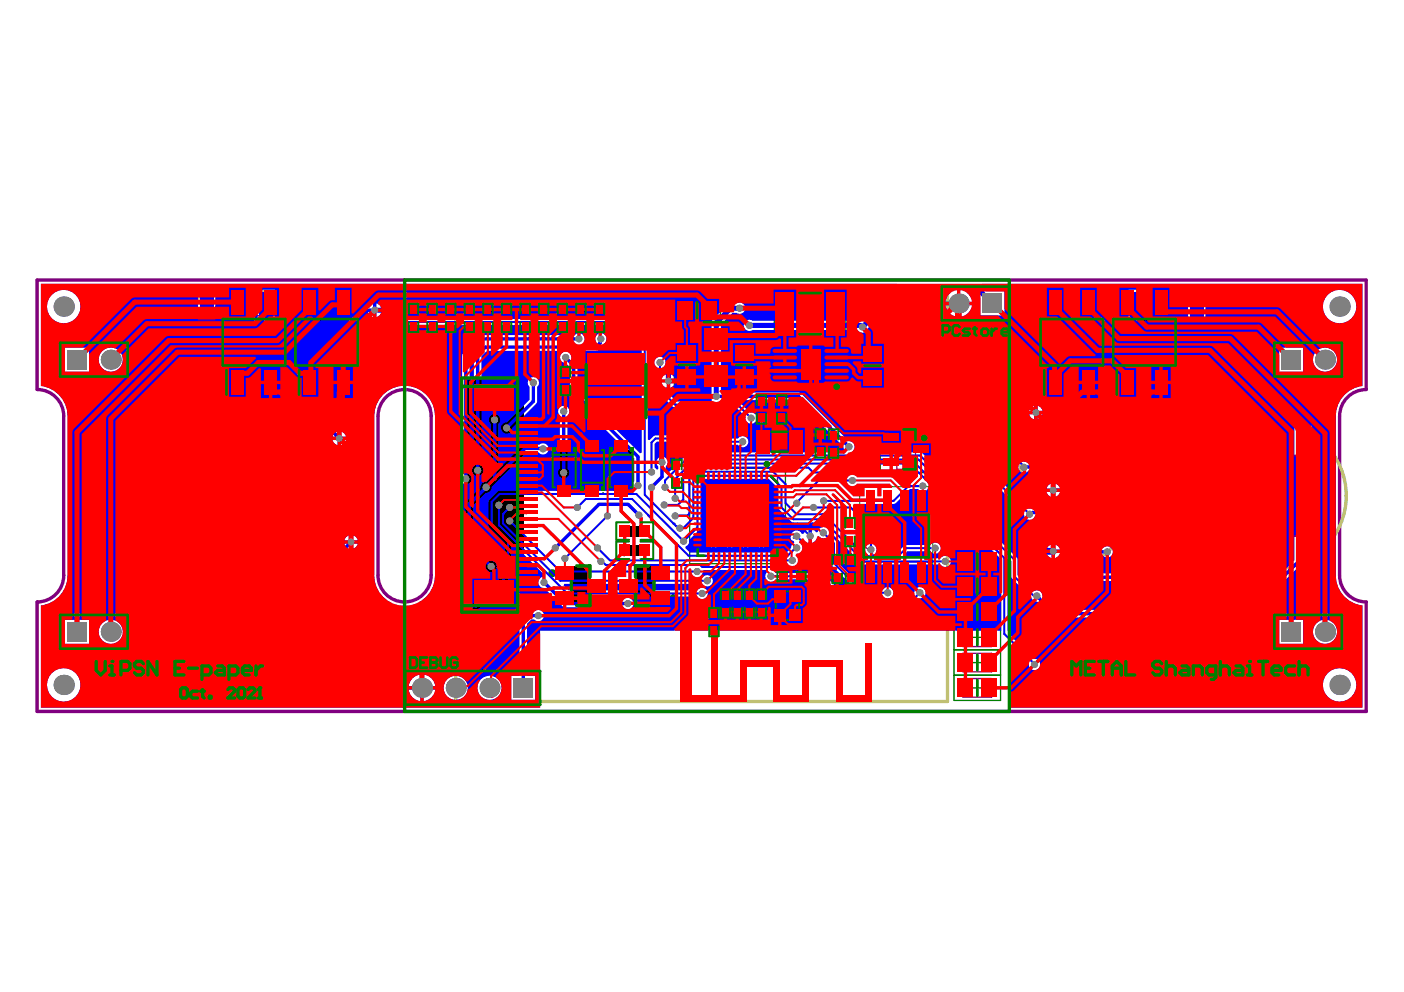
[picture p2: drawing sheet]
<svg xmlns="http://www.w3.org/2000/svg" width="297mm" height="210mm" viewBox="0 0 297 210" stroke-linecap="round" stroke-linejoin="round" font-family="sans-serif">
<g fill="#008000">
<path d="M123.6 94.5h3.5v.6h-3.5z"/>
<path d="M125.1 93.7h.5v2.2h-.5z"/>
<path d="M125.1 102.7h.5v2.2h-.5z"/>
<path d="M119.1 93.5h.5v2.1h-.5z"/>
<path d="M119.1 102.5h.5v2.1h-.5z"/>
<path d="M117.6 103.3h3.5v.5h-3.5z"/>
<path d="M129.6 103.3h3.6v.5h-3.6z"/>
<path d="M131.2 102.5h.5v2.1h-.5z"/>
<path d="M131.1 93.5h.6v2.1h-.6z"/>
</g>
<path d="M46.2 60.6h15.1v23.6h-15.1zM61.5 60.6h15.2v23.6h-15.2zM219.2 60.6h15.2v23.6h-15.2zM234.5 60.6h15.2v23.6h-15.2zM181.9 103h15.5v20.9h-15.5z" fill="none" stroke="#008000" stroke-width=".21"/>
<g fill="none" stroke="#008000" stroke-width=".28">
<path d="M142.6 63h9.8v5.3h-9.8zM142.7 72.3h5.3v9.8h-5.3zM143.9 77.2h2.8M145.3 75.8v2.8M146.1 65.6h2.8M147.5 64.2v2.8M154.8 72.3h5.3v9.9h-5.3zM156.1 77.3h2.8M157.5 75.8v2.9M163.8 61.4h15.2v9.9h-15.2zM170 66.4h2.8M170.1 77.1h2.8"/>
<path d="M171.4 65v2.8M171.5 75.7v2.8M181.9 72.5h5.4v9.8h-5.4zM183.2 77.4h2.8M184.6 76v2.8M145.9 99h20.3v20.3h-20.3zM186.2 90.2h11v9.8h-11zM190.3 95.1h2.8M191.7 93.7v2.8M154.6 109.2h2.9M156.1 107.8v2.8M201.8 116.1h9.9v32.1h-9.9z"/>
<path d="M205.4 118.8h2.8M206.8 117.4v2.8M201.8 132.2h9.9M201.8 137.5h9.9M201.8 126.8h9.9M201.8 121.5h9.9M205.4 134.8h2.8M205.4 124.1h2.8M205.4 129.5h2.8M206.8 122.7v2.8M206.8 128.1v2.8M206.8 133.4v2.9"/>
<path d="M206.8 138.8v2.8M201.8 142.9h9.9M205.4 140.2h2.8M205.4 145.5h2.8M206.8 144.1v2.9"/>
</g>
<circle cx="112.3" cy="121.2" r=".14" fill="none" stroke="#008000" stroke-width=".71"/>
<g fill="none" stroke="#008000" stroke-width=".84">
<circle cx="116.9" cy="121.3" r=".42"/>
<circle cx="142.4" cy="126.6" r=".42"/>
</g>
<path d="M41.6 67.7h16.9v16.8h-16.9zM238.4 67.7h16.9v16.8h-16.9zM215.9 96.5h16.9v16.8h-16.9zM260.9 96.5h16.9v16.8h-16.9zM41.6 125.3h16.9v16.8h-16.9zM238.4 125.3h16.9v16.8h-16.9z" fill="none" stroke="#800080" stroke-width=".56"/>
<g fill="none" stroke="#800080" stroke-width=".28">
<path d="M47.1 66.8h13.3v11.2h-13.3zM47.1 71l7.1 7M62.5 66.8h13.2v11.2h-13.2zM62.5 71l7 7M143.4 74.2h3.9v6h-3.9zM144.5 63.7h6v3.9h-6zM155.5 74.2h3.9v6.1h-3.9zM164.6 61.6h13.5v9.5h-13.5zM167.2 72.7h8.7v8.7h-8.7zM182.6 74.4h4v6h-4zM220.2 66.8h13.2v11.2h-13.2zM220.2 71l7 7"/>
<path d="M235.5 66.8h13.2v11.2h-13.2zM235.5 71l7 7M189.7 90.9h4v8.4h-4zM147.6 100.7h16.9v16.9h-16.9zM182.7 115.4l3.6 3.5M182.7 108h13.8v10.9h-13.8zM203.7 116.8h6.1v4h-6.1zM203.7 132.9h6.1v3.9h-6.1zM203.7 122.2h6.1v3.9h-6.1zM203.7 127.5h6.1v4h-6.1zM203.7 138.2h6.1v4h-6.1zM203.7 143.6h6.1v3.9h-6.1z"/>
<circle cx="173.2" cy="78.7" r="1.4"/>
<circle cx="161.8" cy="103.4" r="1.4"/>
</g>
<circle cx="112.9" cy="124.7" r=".28" fill="none" stroke="#008080" stroke-width=".56"/>
<g fill="none" stroke="#008080" stroke-width=".21">
<circle cx="117.1" cy="94" r=".08"/>
<circle cx="129.2" cy="94" r=".08"/>
<circle cx="119.5" cy="119.9" r=".08"/>
<circle cx="127.6" cy="104.3" r=".08"/>
<circle cx="132" cy="117.6" r=".08"/>
<circle cx="132" cy="113.5" r=".08"/>
<circle cx="139.8" cy="128" r=".08"/>
</g>
<g fill="#800080">
<path d="M100.4 123.3h8.4v4.8h-8.4z"/>
<path d="M100.4 81.7h8.4v4.8h-8.4z"/>
<path d="M110.1 120.8h3.1v.5h-3.1z"/>
<path d="M110.1 119.4h3.1v.5h-3.1z"/>
<path d="M110.1 117.9h3.1v.6h-3.1z"/>
<path d="M110.1 116.5h3.1v.6h-3.1z"/>
<path d="M110.1 115.1h3.1v.6h-3.1z"/>
<path d="M110.1 113.7h3.1v.6h-3.1z"/>
<path d="M110.1 112.3h3.1v.6h-3.1z"/>
<path d="M110.1 110.9h3.1v.6h-3.1z"/>
<path d="M110.1 109.5h3.1v.6h-3.1z"/>
<path d="M110.1 108.1h3.1v.6h-3.1z"/>
<path d="M110.1 106.7h3.1v.6h-3.1z"/>
<path d="M110.1 105.3h3.1v.6h-3.1z"/>
<path d="M110.1 103.9h3.1v.6h-3.1z"/>
<path d="M110.1 102.5h3.1v.6h-3.1z"/>
<path d="M110.1 101.1h3.1v.6h-3.1z"/>
<path d="M110.1 99.7h3.1v.6h-3.1z"/>
<path d="M110.1 98.3h3.1v.5h-3.1z"/>
<path d="M110.1 96.9h3.1v.5h-3.1z"/>
<path d="M110.1 95.5h3.1v.5h-3.1z"/>
<path d="M110.1 94.1h3.1v.5h-3.1z"/>
<path d="M110.1 92.7h3.1v.5h-3.1z"/>
<path d="M110.1 91.3h3.1v.5h-3.1z"/>
<path d="M110.1 89.9h3.1v.5h-3.1z"/>
<path d="M110.1 88.4h3.1v.6h-3.1z"/>
<path d="M119.5 120.7h1.1v1.1h-1.1z"/>
<path d="M119.5 126h1.1v1.2h-1.1z"/>
<path d="M125.1 123.4h1.1v1.1h-1.1z"/>
<path d="M135.7 115.3h.8v2.3h-.8z"/>
<path d="M132 115.3h.9v2.3h-.9z"/>
<path d="M132 111.2h.9v2.3h-.9z"/>
<path d="M135.7 111.2h.8v2.3h-.8z"/>
<path d="M133.1 123.4h1.1v1.1h-1.1z"/>
<path d="M138.7 120.7h1.1v1.1h-1.1z"/>
<path d="M138.7 126h1.1v1.2h-1.1z"/>
<path d="M124 94h2.7v1.6h-2.7z"/>
<path d="M124 102.8h2.7v1.5h-2.7z"/>
<path d="M118 94h2.7v1.6h-2.7z"/>
<path d="M118 102.8h2.7v1.5h-2.7z"/>
<path d="M130.1 102.8h2.6v1.5h-2.6z"/>
<path d="M130.1 94h2.6v1.6h-2.6z"/>
</g>
<path d="M98.3 80h12.4v49.5h-12.4zM116.8 95.2h5.1v7.9h-5.1zM128.9 95.2h5v7.9h-5zM121 119.9h3.7v8.1h-3.7zM122.8 95.2h5.1v7.9h-5.1zM132 115.3h4.5v2.3h-4.5zM132 111.2h4.5v2.3h-4.5zM134.6 119.9h3.7v8.1h-3.7z" fill="#000"/>
<path d="M160.4 91.9l.5-.3 .1-.2h7.9v.2l.5 .3v3.1l-.5 .3v.3h-7.9l-.1-.3-.5-.3z" fill="none" stroke="#008000" stroke-width=".28"/>
<path d="M81.6 84.1a5.6 5.6 0 0 1 6.2-1.2 5.6 5.6 0 0 1 3.4 5.1v33.8a5.6 5.6 0 0 1-5.6 5.6 5.6 5.6 0 0 1-5.6-5.6v-33.8a5.6 5.6 0 0 1 1.6-3.9zM283.4 88a5.6 5.6 0 0 1 5.6-5.6v-23.1h-281.1v23.1a5.6 5.6 0 0 1 5.6 5.6v33.8a5.6 5.6 0 0 1-5.6 5.6v23.1h281.1v-23.1a5.6 5.6 0 0 1-5.6-5.6v-33.8" fill="none" stroke="#800080" stroke-width=".71"/>
<g fill="none" stroke="#c0c073" stroke-width=".56">
<path d="M41.6 67.7v16.8M47.2 67.7h5.6M58.5 67.7v16.8M238.4 67.7v16.8M244 67.7h5.7M255.3 67.7v16.8M47.2 84.5h5.6M215.9 96.5v16.8M221.6 96.5h5.6M232.8 96.5v16.8M244 84.5h5.7M260.9 96.5v16.8"/>
<path d="M266.5 96.5h5.7M277.8 96.5v16.8M221.6 113.3h5.6M266.5 113.3h5.7M41.6 125.3v16.8M47.2 125.3h5.6M58.5 125.3v16.8M238.4 125.3v16.8M244 125.3h5.7M255.3 125.3v16.8M47.2 142.1h5.6M244 142.1h5.7"/>
<circle cx="56.1" cy="81.8" r=".14"/>
<circle cx="252.9" cy="81.8" r=".14"/>
<circle cx="230.4" cy="110.6" r=".14"/>
<circle cx="275.4" cy="110.6" r=".14"/>
<circle cx="56.1" cy="139.4" r=".14"/>
<circle cx="240.8" cy="128" r=".14"/>
</g>
<g fill="none" stroke="#c0c073" stroke-width=".71">
<path d="M96.4 61.4h104.1v87h-104.1z"/>
<circle cx="50" cy="76.1" r="15.5"/>
<circle cx="246.9" cy="76.1" r="15.5"/>
<circle cx="224.4" cy="104.9" r="15.5"/>
<circle cx="269.4" cy="104.9" r="15.5"/>
<circle cx="50" cy="133.7" r="15.5"/>
<circle cx="246.9" cy="133.7" r="15.5"/>
</g>
<g fill="#00f">
<path d="M148.2 101.8l.5-.5h13.9l2.1 2.1v4.2l2.7 2.7 .4 .2h5.8l.7 .7-.2 .3a1.14 1.14 0 0 0-1.1 1.1h-.4l-.1-.2-.7-.4v2.9a1.38 1.38 0 0 0 1.1-1.4l.3-.1a1.07 1.07 0 0 0 1.2 .5l1.4 1.3v4.2l6.3 6.4-.1 .4h-3.1l-5-4.9h-9.8l-.3-.3 .1-.4h4.9l1.6-1.6 .2-.5v-3.4l.5-.2v-2.9a1.35 1.35 0 0 0-1.1 .9l-.3 .1a1.28 1.28 0 0 0-1.4-.7 1.28 1.28 0 0 0-1 1.2 .65 .65 0 0 0 .6 1l.1 .4a1.15 1.15 0 0 0-.6 1.1l-1 .9h-20.4l-1-.9 .1-.3a1.39 1.39 0 0 0 .7-1.4l2.2-2.2 .2-.5zM149.4 104.5a1.88 1.88 0 0 0 .9 1.2v.2a1.88 1.88 0 0 0-.9 1.2h1.6v.7h-1.6a1.88 1.88 0 0 0 .9 1.3v.2a1.88 1.88 0 0 0-.9 1.2h1.6v.7h-1.6a1.88 1.88 0 0 0 .9 1.2v.2a1.88 1.88 0 0 0-.9 1.3h1.6v.3h.3v1.6a1.88 1.88 0 0 0 1.3-.9h.2a1.88 1.88 0 0 0 1.2 .9v-1.6h.7v1.6a1.88 1.88 0 0 0 1.2-.9h.3a1.88 1.88 0 0 0 1.2 .9v-1.6h.7v1.6a1.88 1.88 0 0 0 1.2-.9h.2a1.88 1.88 0 0 0 1.3 .9v-1.6h.3v-.3h1.6a1.88 1.88 0 0 0-.9-1.3v-.2a1.88 1.88 0 0 0 .9-1.2h-1.6v-.7h1.6a1.88 1.88 0 0 0-.9-1.2v-.2a1.88 1.88 0 0 0 .9-1.3h-1.6v-.7h1.6a1.88 1.88 0 0 0-.9-1.2v-.2a1.88 1.88 0 0 0 .9-1.2h-1.6v-.4h-.3v-1.6a1.88 1.88 0 0 0-1.3 .9h-.2a1.88 1.88 0 0 0-1.2-.9v1.6h-.7v-1.6a1.88 1.88 0 0 0-1.2 .9h-.3a1.88 1.88 0 0 0-1.2-.9v1.6h-.7v-1.6a1.88 1.88 0 0 0-1.2 .9h-.2a1.88 1.88 0 0 0-1.3-.9v1.6h-.3v.4zM161.5 102.5v1.2h1.2a1.49 1.49 0 0 0-1.2-1.2zM149.8 102.9l-.4 .8h1.2v-1.2zM161.5 114.6v1.2a1.49 1.49 0 0 0 1.2-1.2zM149.4 114.6a1.49 1.49 0 0 0 1.2 1.2v-1.2z"/>
<path d="M8.7 60.1h181.1l.1 .3-7.6 7.5h-23.1l-.2-.2a1.19 1.19 0 0 0-1.6 1.2 1.19 1.19 0 0 0 1.8 .9h22.3l.1 .3a1.18 1.18 0 0 0 2-.7l7.8-7.8h9.6l.1 .4-.7 .8-.4 1.1h5.6l-.3-1.1-.7-.8 .1-.4h1.3l1.4 1.5v3.6h5.1v-5h-3.7l-1.3-1.3 .1-.3h80.6v21.6a6.4 6.4 0 0 0-5.6 6.3v33.8a6.4 6.4 0 0 0 5.6 6.3v21.6h-74.7v-13.1l.4-.1 3.8 3.8v.3a1.19 1.19 0 0 0 1.2 1.2 1.19 1.19 0 0 0 1.1-1.3 1.19 1.19 0 0 0-1.3-1.1l-5.2-5.1v-.9h-.4v-15l.4-.2 .5 .5v3.6l4.2 4.3a1.18 1.18 0 0 0 1.2 .7l3.1 3.1 .6 .3 40.9-.1 11-10.9h2.5v-6.5h-3.7v5.4l-10.5 10.5h-39.9l-2.9-2.9a1.17 1.17 0 0 0-.6-1.1 1.17 1.17 0 0 0-1.2 0l-3.4-3.4v-3.3l-.2-.4-18-18-.7-.3 .2-.4h10.8l9.3 9.3a1.19 1.19 0 0 0 .8 1.4 1.19 1.19 0 0 0 1.4-.8h3.2l2.9 2.9 .1 6.4 4.1 4.2 .6 .2h8.9v2.5h3.7v-6.5h-3.7v2.4h-8.6l-1.4-1.3 .2-.3h3.6v-2.1h.9a1.2 1.2 0 0 0 1.7 0 1.2 1.2 0 0 0 0-1.7 1.2 1.2 0 0 0-1.7 .1h-.9v-2.8h-3.6v6.4l-.3 .2-2-1.9v-6.1l-.2-.6-3.6-3.5h-5.2l-9.3-9.3 .2-.4h6.6l.4 .5a1.18 1.18 0 0 0 .5 1.4 1.18 1.18 0 0 0 1.6-.3h24.7l8.9-8.8 3.8 .1v-6.5h-3.6v4l-9.7 9.6h-24.3l-.8-.3-.8-.8-.5-.2h-19.3l-.9-.8-.4-.2h-14.1l-.1-.3a1.24 1.24 0 0 0 .2-1.3 1.24 1.24 0 0 0-1.1-.8l-10.4-10.2h-16.7v-14.4l2.5-2.5h.8a1.19 1.19 0 0 0 1.9-1 1.19 1.19 0 0 0-1.9-1h-1.2l-.7 .3-3.3 3.4v15.3l-.3 .7 .3 .7-.1 .4h-7.4l-2.6-2.7 .3-.3h.3v-2.8l-.5 .2-.3-.2v-1.5a1.19 1.19 0 0 0 .2-1.8 1.19 1.19 0 0 0-1.8 0 1.19 1.19 0 0 0 .3 1.8v5l3.6 3.5 13.2 .1 2 1.9a1.19 1.19 0 0 0 1 1.5 1.19 1.19 0 0 0 1.3-1.3 1.19 1.19 0 0 0-1.4-1.1l-2.4-2.3 .1-.3h12.2l9.8 9.8 .4 .9-.2 .3h-32.6l-.5 .2-4.3 4.4-.3-.2v-1.4a1.2 1.2 0 0 0 0-1.7 1.2 1.2 0 0 0-1.7 0 1.2 1.2 0 0 0 .1 1.7v.6l-.4 .1-.4-.5v-5l.5-.5h4.3l.5 .5 .5 .2h11.8l.2 .2a1.19 1.19 0 0 0 1.7 0 1.19 1.19 0 0 0-.1-1.8 1.19 1.19 0 0 0-1.8 .3h-11.6l-.4-.5-.5-.2h-4.9l-.5 .2-.8 .8-.3-.1v-23.4l-.2-.5-1.7-1.6h-53.8l-.4 .2-5.8 5.8-.1 22.1-3.4 3.5h-2.8l-9.4-9.4-.6-.2h-.7v-5.1h-3.7v6.5l4.1 .2 9.4 9.4 .5 .2h3.3a.76 .76 0 0 0 .7-.7l3.8-3.7 .2-.4v-21.9l5.2-5.2h53l1.1 1v26l-.4 .1-13.2-13.2v-5.3l-.3-.6-1-1.1a1.1 1.1 0 0 0-.6-1.1l.1-.4h5.7a2.53 2.53 0 0 0 1.6-1.3l.3-.3a1.19 1.19 0 0 0 .1-1.7 1.19 1.19 0 0 0-1.6-.2 1.19 1.19 0 0 0-.4 1.6l-.3 .3h-2.1l-.1-.4a1.2 1.2 0 0 0-.5-1.5 1.2 1.2 0 0 0-1.5 .2h-19.5l-.5 .2-3.6 3.6-.2 .6-.1 25.2a1.2 1.2 0 0 0 0 1.7 1.2 1.2 0 0 0 1.7-.1 1.2 1.2 0 0 0 0-1.7v-24.8l.5-.5 .4 .1v23.4a1.19 1.19 0 0 0-.1 1.8 1.19 1.19 0 0 0 1.7 0 1.19 1.19 0 0 0 0-1.8v-23.2l1.1-1.2h16l.1 .4a1.19 1.19 0 0 0-.6 1.3 1.19 1.19 0 0 0 1.2 .9l.9 .9v5.6l13.6 13.7v4.9a1.15 1.15 0 0 0-.1 1.6l-.2 .4h-28.4l-2.1 2.1v5.2l.2 .5 3.2 3.2v6.5l-6.3 6.3h-11.7l-.1-.3a6.3 6.3 0 0 0 3.3-5.6v-33.8a6.4 6.4 0 0 0-6.4-6.4 6.4 6.4 0 0 0-6.4 6.4v33.8a6.3 6.3 0 0 0 3.3 5.6l-.1 .3h-12.8l-.5 .2-10.2 10.2-.2 .5v3.3l-.1 .1h-4.1v6.5h3.7v-4.2l1.8-1.8v-3.6l9.9-9.9h31.1l7.1-7.1v-6.8l.4-.1 6.7 6.7-.2 .3-.4 .1a1.19 1.19 0 0 0-.7 1.4 1.19 1.19 0 0 0 1.2 .9l4.2 4.1h12.7a1.19 1.19 0 0 0 1.8-.1 1.19 1.19 0 0 0-.6-1.8v-.4h14.4a1.19 1.19 0 0 0 1.7 .3 1.19 1.19 0 0 0 0-1.8 1.19 1.19 0 0 0-1.7 .2h-27.3l-1.1-1 .2-.4h29.2a1.19 1.19 0 0 0 1.8 .3 1.19 1.19 0 0 0 0-1.8 1.19 1.19 0 0 0-1.8 .2h-.3l-.1-.3 .4-.5 .3-.8h13.4l.1 .4-.1 .1a1.19 1.19 0 0 0 0 1.7 1.19 1.19 0 0 0 1.8-.2h9.3l4.7 4.7 .5 .2h14.6l.5-.2 .7-.7a1.19 1.19 0 0 0 1.4-1.1 1.19 1.19 0 0 0-1.3-1.3 1.19 1.19 0 0 0-1 1.4l-.5 .6h-3.9l-.2-.4 .1-.4a1.19 1.19 0 0 0-.8-1.1 1.19 1.19 0 0 0-1.4 .5h-3.8l-5.9-5.9-.1-4.2-1.5-1.6v-.2l.4-.1 6.7 6.6h16.4a1.19 1.19 0 0 0 1.8 .3 1.19 1.19 0 0 0 0-1.8 1.19 1.19 0 0 0-1.8 .2h-8l-.2-.3 1.2-1.2h4.9a1.19 1.19 0 0 0 1.7 .3 1.19 1.19 0 0 0 0-1.8 1.19 1.19 0 0 0-1.7 .2l-5.4 .1-1.8 1.6h-4.1l-.2-.3a1.11 1.11 0 0 0-.5-1.4v-3.9l-4.4-4.4 .2-.4h8.6l3.2-3.1h1.8l.1 .2a1.19 1.19 0 0 0 1.9-.3l.4-.2 15.1 15.2v15h-97.5v16.3h-105.6v-21.6h.4a6.4 6.4 0 0 0 5.2-6.4v-33.7a6.3 6.3 0 0 0-5.6-6.3zM79.6 64.2v1.1h1.1a1.32 1.32 0 0 0-1.1-1.1zM78.2 64.6l-.3 .7h1v-1.1zM203.2 64.6v2.4a2.73 2.73 0 0 0 2.4-2.4zM200 64.6a2.73 2.73 0 0 0 2.5 2.4v-2.4zM79.6 66v1.1a1.32 1.32 0 0 0 1.1-1.1zM77.9 66a1.32 1.32 0 0 0 1 1.1v-1.1zM251.4 61.3v6.5h3.6v-6.5zM238.7 61.3v6.5h3.7v-6.5zM54.5 61.3v6.5h3.7v-6.5zM41.9 61.3v6.5h3.6v-6.5zM279.9 64.9a3.6 3.6 0 0 0 7.1 0 3.6 3.6 0 0 0-7.1 0zM9.9 64.9a3.6 3.6 0 0 0 7.1 0 3.6 3.6 0 0 0-7.1 0zM270.6 73.6v5h5.1v-5zM13.8 73.6v5h5v-5zM277.8 76.1a2.56 2.56 0 0 0 5.1 0 2.56 2.56 0 0 0-5.1 0zM20.9 76.1a2.56 2.56 0 0 0 5.1 0 2.56 2.56 0 0 0-5.1 0zM141.8 79.2v1.1h1a1.32 1.32 0 0 0-1-1.1zM141.8 81v1a1.32 1.32 0 0 0 1-1zM219.5 85.9v1h1.1a1.32 1.32 0 0 0-1.1-1zM218.1 86.2l-.4 .7h1.1v-1zM44.1 84.1v3.2h1.7v-3.2zM41.6 84.1v3.2h1.7v-3.2zM240.9 84.1v3.2h1.8v-3.2zM238.4 84.1v3.2h1.8v-3.2zM219.5 87.7v1a1.32 1.32 0 0 0 1.1-1zM217.7 87.7a1.32 1.32 0 0 0 1.1 1v-1zM112 80.1a1.19 1.19 0 0 0 0 1.8v2.7l-4.8 4.8a1.2 1.2 0 0 0-1.2 1.1 1.2 1.2 0 0 0 1.2 1.3 1.2 1.2 0 0 0 1.2-1.3l5.2-5.3v-3.3a1.2 1.2 0 0 0 .1-1.8 1.2 1.2 0 0 0-1.7 0zM240.9 88v3.2h1.8v-3.2zM238.4 88v3.2h1.8v-3.2zM44.1 88v3.2h1.7v-3.2zM41.6 88v3.2h1.7v-3.2zM72.1 91.3v1.1h1.1a1.32 1.32 0 0 0-1.1-1.1zM70.7 91.7l-.3 .7h1v-1.1zM72.1 93.1v1.1a1.32 1.32 0 0 0 1.1-1.1zM70.4 93.1a1.32 1.32 0 0 0 1 1.1v-1.1zM103.8 88a1.19 1.19 0 0 0 0 1.7v11.3l-.9 .9a1.17 1.17 0 0 0-1.2 1.3l-3.2 3.2v8.8l.2 .6 4 4a1.2 1.2 0 0 0 1.2 1.3 1.2 1.2 0 0 0 1.2-1.3 1.2 1.2 0 0 0-1.2-1.1l-3.8-3.8v-7.9l2.7-2.7a1.17 1.17 0 0 0 1.2-1.3l7.4-7.3h2.5a1.19 1.19 0 0 0 1.7 .2 1.19 1.19 0 0 0 .2-1.7 1.19 1.19 0 0 0-1.7-.1l-3.3 .1-5 4.9-.4-.2v-9.2a1.2 1.2 0 0 0 .1-1.7 1.2 1.2 0 0 0-1.7 0zM273.8 90.1v6.5h3.7v-6.5zM261.2 90.1v6.5h3.7v-6.5zM228.9 90.1v6.5h3.6v-6.5zM216.2 90.1v6.5h3.7v-6.5zM118.4 86.2a1.18 1.18 0 0 0 .1 1.7v11.2a1.19 1.19 0 0 0-.1 1.8 1.19 1.19 0 0 0 1.7 0 1.19 1.19 0 0 0 0-1.8v-11.2a1.2 1.2 0 0 0 0-1.7 1.2 1.2 0 0 0-1.7 0zM223.2 102.3v1.1h1.1a1.32 1.32 0 0 0-1.1-1.1zM221.8 102.7l-.4 .7h1.1v-1.1zM223.2 104.1v1.1a1.32 1.32 0 0 0 1.1-1.1zM221.4 104.1a1.32 1.32 0 0 0 1.1 1.1v-1.1zM74.6 113.3v1h1.1a1.32 1.32 0 0 0-1.1-1zM73.2 113.6l-.3 .7h1v-1zM218.4 112.9v3.2h1.8v-3.2zM215.9 112.9v3.2h1.8v-3.2zM263.4 112.9v3.2h1.7v-3.2zM260.9 112.9v3.2h1.8v-3.2zM74.6 115v1.1a1.32 1.32 0 0 0 1.1-1.1zM72.9 115a1.32 1.32 0 0 0 1 1.1v-1.1zM223.2 115.2v1.1h1.1a1.32 1.32 0 0 0-1.1-1.1zM221.8 115.6l-.4 .7h1.1v-1.1zM223.2 117v1.1a1.32 1.32 0 0 0 1.1-1.1zM221.4 117a1.32 1.32 0 0 0 1.1 1.1v-1.1zM263.4 116.8v3.2h1.7v-3.2zM260.9 116.8v3.2h1.8v-3.2zM218.4 116.8v3.2h1.8v-3.2zM215.9 116.8v3.2h1.8v-3.2zM253.5 118.6v3.2h1.8v-3.2zM251.1 118.6v3.2h1.7v-3.2zM54.5 118.9v6.5h3.7v-6.5zM41.9 118.9v6.5h3.6v-6.5zM253.5 122.5v3.2h1.8v-3.2zM251.1 122.5v3.2h1.7v-3.2zM110.1 131.1l-.2 .5v11.4h-1.7v5.1h5v-5.1h-1.7v-11l.9-.9h.6a1.2 1.2 0 0 0 1.7 0 1.2 1.2 0 0 0 0-1.7 1.2 1.2 0 0 0-1.7 .1h-1.2zM270.6 131.2v5h5.1v-5zM13.8 131.2v5h5v-5zM277.8 133.7a2.56 2.56 0 0 0 5.1 0 2.56 2.56 0 0 0-5.1 0zM20.9 133.7a2.56 2.56 0 0 0 5.1 0 2.56 2.56 0 0 0-5.1 0zM44.1 141.7v3.2h1.7v-3.2zM41.6 141.7v3.2h1.7v-3.2zM89.6 142.7v2.5h2.5a2.73 2.73 0 0 0-2.5-2.5zM87.3 143.5l-.5 .6-.3 1.1h2.4v-2.5l-1 .4zM101 145.5a2.56 2.56 0 0 0 5.1 0 2.56 2.56 0 0 0-5.1 0zM93.9 145.5a2.56 2.56 0 0 0 5.1 0 2.56 2.56 0 0 0-5.1 0zM89.6 145.9v2.4a2.73 2.73 0 0 0 2.5-2.4zM86.5 145.9a2.73 2.73 0 0 0 2.4 2.4v-2.4zM279.9 144.9a3.6 3.6 0 0 0 7.1 0 3.6 3.6 0 0 0-7.1 0zM9.9 144.9a3.6 3.6 0 0 0 7.1 0 3.6 3.6 0 0 0-7.1 0zM251.4 142v6.5h3.6v-6.5zM238.7 142v6.5h3.7v-6.5zM44.1 145.6v3.2h1.7v-3.2zM41.6 145.6v3.2h1.7v-3.2z"/>
</g>
<path d="M194.3 100h-22.3l-1-1h-23.3l-1.9 1.8v7.9l-.3 .4M216.8 98.8l-1.5-1.4h-19.6l-1-1h-48.7l-5.3 5.3v1.4M104 111.2l3.5 3.5v6.9l-6.7 6.8h-15.2M105.5 106.9v4.2l14.5 14.5h28.6M106.5 108.8v2l12 12.1h31.1M126.4 115.9l2.7 2.7h38.5M137.2 109.1l8.5 8.5h20.9l1.7-1.7M140.5 106.8h2.9l1.2-1.1v-4.8l2.7-2.8h46.4l2.3 2.3h.6l18 18M142.8 105.5v-4.1l4.2-4.2h47.3l1.5 1.5h11.9l10.1 10.1M165.3 103.1l-2.4-2.4h-14.5l-.9 .8v10.1l-2.9 2.9M166.2 102.4l-2.6-2.6h-15.6l-1.3 1.4v8.4l-2.4 2.4M170 118.5l-1.5 1.5h-19.9l-.5-.5h-19.9l-.8-.7h-.3" fill="none" stroke="#00f" stroke-width=".43"/>
<path d="M119.6 75.6l1.8 1.8M122.5 71.7h-20.4l-3.5 3.6M127.1 71.7l-.1 .2v.7l-.9 .8h-23.4l-1.6 1.7M112.8 81v3.9l-5.6 5.7M99.3 106.7v8.5l4.6 4.7M113.9 130.3h-1.8l-1.4 1.3v13.9M113.9 130.3h.1M115.1 123.2l4.5 4.5h13.2" fill="none" stroke="#00f" stroke-width=".71"/>
<circle cx="119.6" cy="75.6" r=".36" fill="#00f"/>
<path d="M121.4 77.4v5.6l13.6 13.6v6.1M111.1 94.9l3.8 .1M119.3 87.1v12.9M119.3 87.1h.1M119.3 100h.1M132.9 106.7l2.3 2.3M274.5 119l-10.8 10.9h-40.6" fill="none" stroke="#00f" stroke-width=".71"/>
<path d="M194.3 100l18.2 18.1v16l6.4 6.5M119.5 118.2h.1M128.5 109.2l-9 9M128.5 109.2h.1M214.6 118.4v3.6l4.3 4.3" fill="none" stroke="#00f" stroke-width=".43"/>
<circle cx="274.5" cy="119" r=".36" fill="#00f"/>
<path d="M74.3 114.7l-28.5 28.5M219.4 126.1l3.7 3.8" fill="none" stroke="#00f" stroke-width=".71"/>
<circle cx="85.6" cy="128.4" r=".21" fill="#00f"/>
<path d="M105.7 104.5h28.9M145.5 109.1l-2.7 .1M173.2 101.7h7.1M195.2 102.8h-3l-3.1 3.2h-14.8M218 116.4l.2 .3M230.7 116.4l.3 .4M85.6 128.4h-16l-10.2 10.2v3.6" fill="none" stroke="#00f" stroke-width=".43"/>
<path d="M140.1 97.8v3.1l-2.3 2.2M219.2 87.3h21l.3 .4M253.2 87.7l-11.2 11.1h-25.2M217.8 108.8h.2l.4-.4h4.1l3.3 3.4v6.4l4 3.9h10.7M222.8 103.7h7M231 116.8h3.3" fill="none" stroke="#00f" stroke-width=".71"/>
<path d="M218.2 116.7h4.6" fill="none" stroke="#00f" stroke-width="1.4"/>
<circle cx="144.6" cy="114.5" r=".21" fill="#00f"/>
<path d="M134.6 104.5l10 10M142.5 110.8l.7 .6" fill="none" stroke="#00f" stroke-width=".43"/>
<circle cx="142.5" cy="110.8" r=".21" fill="#00f"/>
<g fill="none" stroke="#00f" stroke-width=".43">
<path d="M139.6 76.7v5.7l3.2 3.2h13.3l2.8 2.9M56.4 87.7v1.4l1.2 1.2M71.8 99.9l4-4v-22.1l5.6-5.7h53.6l1.4 1.5v35.1l6.1 6.1M157.1 93.5h-12.8l-.7-.7h-4.9l-.9 .8v6.3M253.2 87.7v1.4l-1.2 1.2M105.7 104.5l-1.7 1.7v5M107.8 110.2l10.8 10.7h28.9M107.8 107.4l-1.3 1.4M122.1 107.4l1.8-1.8h9.8l3.5 3.5M143.2 111.4l.3 .4h.3M144 111.8v.2h.3M161.1 110.8h7.7l2.6 2.6"/>
<path d="M165.3 103.1v4.3l2.5 2.5h6.1l8.9 8.9h17.2M166.2 102.4v4.1l2.4 2.3h5.7l8.9 8.9h6.8l1.7-1.7h6.1M167.9 113.8l.4-.4h.3l1.4 1.5v3.6M168.3 115.9h.3M172.1 107.4h7.9l4.3 4.3v4.6M173.2 101.7l-4.6 4.6v.2M174.2 112.7l2.2 2.3v4.2l6.3 6.2h5.1M263 116.4v1.5M275.7 116.4v1.5l-1.2 1.1M163.1 121.9h10.6l4.9 4.9h14.6l1.4-1.4M59.4 142.2l-3 3"/>
</g>
<path d="M98.6 75.3v26M101.1 75.1v24.4M43.7 87.7h4.3l5.4-5.4h7.9l10.5 10.5M57.6 90.3h1.3l9.6 9.6h3.3M104.6 88.8v12.5M111.1 94.9l-11.8 11.8M151.5 83.9h17.4l10.7 10.6M132.9 106.7h-6.2l-9.2 9.2M229.8 103.7l18.5 18.4h10.4l4.3-4.2M45.8 143.2h-1l-1.1 1v1" fill="none" stroke="#00f" stroke-width=".71"/>
<path d="M79.3 65.6h58.2l3.9 4v11M156.5 65.2h-1.9l-3.1 3.1v15.6M208.4 62.6l-2-2h-15.4l-8.5 8.6-.5-.3h-23.4M208.4 62.6h.1M208.4 62.6l1.6 1.6M141.4 80.6h.1" fill="none" stroke="#00f" stroke-width="1.1"/>
<path d="M150 103.1h12.1v12.1h-12.1z" fill-rule="evenodd" fill="#00f"/>
<g fill="#808080">
<circle cx="167.6" cy="118.6" r=".75"/>
<circle cx="132.8" cy="127.7" r=".75"/>
<circle cx="113.9" cy="130.3" r=".75"/>
<circle cx="115.1" cy="123.2" r=".75"/>
<circle cx="103.9" cy="119.9" r=".75"/>
<circle cx="112.8" cy="81" r=".75"/>
<circle cx="127.1" cy="71.7" r=".75"/>
<circle cx="122.5" cy="71.7" r=".75"/>
<circle cx="119.7" cy="75.6" r=".75"/>
<circle cx="119.3" cy="87.1" r=".75"/>
<circle cx="114.9" cy="95" r=".75"/>
<circle cx="135" cy="102.7" r=".75"/>
<circle cx="128.5" cy="109.2" r=".75"/>
<circle cx="135.2" cy="109" r=".75"/>
<circle cx="71.8" cy="92.8" r=".75"/>
<circle cx="74.3" cy="114.7" r=".75"/>
<circle cx="222.8" cy="103.7" r=".75"/>
<circle cx="180.3" cy="101.7" r=".75"/>
<circle cx="216.6" cy="98.9" r=".75"/>
<circle cx="222.8" cy="116.7" r=".75"/>
<circle cx="219.2" cy="87.3" r=".75"/>
<circle cx="217.8" cy="108.8" r=".75"/>
<circle cx="234.3" cy="116.8" r=".75"/>
<circle cx="218.9" cy="140.6" r=".75"/>
<circle cx="219.4" cy="126.1" r=".75"/>
<circle cx="142.8" cy="105.5" r=".75"/>
<circle cx="140.7" cy="103.1" r=".75"/>
<circle cx="140.5" cy="106.8" r=".75"/>
<circle cx="137.8" cy="103.1" r=".75"/>
<circle cx="142.8" cy="109.2" r=".75"/>
<circle cx="143.8" cy="111.8" r=".75"/>
<circle cx="144.6" cy="114.5" r=".75"/>
<circle cx="98.6" cy="101.3" r=".75"/>
<circle cx="101.1" cy="99.5" r=".75"/>
<circle cx="107.8" cy="110.2" r=".75"/>
<circle cx="119.3" cy="100" r=".75"/>
<circle cx="105.5" cy="106.9" r=".75"/>
<circle cx="122.1" cy="107.4" r=".75"/>
<circle cx="119.5" cy="118.2" r=".75"/>
<circle cx="127.1" cy="118.8" r=".75"/>
<circle cx="140.1" cy="97.8" r=".75"/>
<circle cx="137.8" cy="99.9" r=".75"/>
<circle cx="117.5" cy="115.9" r=".75"/>
<circle cx="126.4" cy="115.9" r=".75"/>
<circle cx="163.1" cy="121.9" r=".75"/>
<circle cx="107.2" cy="90.6" r=".75"/>
<circle cx="104.6" cy="88.8" r=".75"/>
<circle cx="102.8" cy="103.1" r=".75"/>
<circle cx="79.3" cy="65.6" r=".75"/>
<circle cx="107.8" cy="107.4" r=".75"/>
<circle cx="149.6" cy="122.9" r=".75"/>
<circle cx="148.6" cy="125.6" r=".75"/>
<circle cx="147.5" cy="120.9" r=".75"/>
<circle cx="157.1" cy="93.5" r=".75"/>
<circle cx="158.9" cy="88.5" r=".75"/>
<circle cx="141.4" cy="80.6" r=".75"/>
<circle cx="139.6" cy="76.7" r=".75"/>
<circle cx="195.2" cy="102.8" r=".75"/>
<circle cx="179.6" cy="94.5" r=".75"/>
<circle cx="161.1" cy="104.1" r=".93"/>
<circle cx="161.1" cy="107.5" r=".93"/>
<circle cx="161.1" cy="110.8" r=".93"/>
<circle cx="161.1" cy="114.2" r=".93"/>
<circle cx="157.7" cy="104.1" r=".93"/>
<circle cx="157.7" cy="107.5" r=".93"/>
<circle cx="157.7" cy="110.8" r=".93"/>
<circle cx="157.7" cy="114.2" r=".93"/>
<circle cx="154.4" cy="104.1" r=".93"/>
<circle cx="154.4" cy="107.5" r=".93"/>
<circle cx="154.4" cy="110.8" r=".93"/>
<circle cx="154.4" cy="114.2" r=".93"/>
<circle cx="151" cy="104.1" r=".93"/>
<circle cx="151" cy="107.5" r=".93"/>
<circle cx="151" cy="110.8" r=".93"/>
<circle cx="151" cy="114.2" r=".93"/>
<circle cx="156.5" cy="65.2" r=".75"/>
<circle cx="158.6" cy="68.9" r=".75"/>
<circle cx="174.2" cy="112.7" r=".75"/>
<circle cx="171.4" cy="113.4" r=".75"/>
<circle cx="184.3" cy="116.3" r=".75"/>
<circle cx="174.3" cy="106" r=".75"/>
<circle cx="172.1" cy="107.4" r=".75"/>
<circle cx="168.6" cy="106.5" r=".75"/>
<circle cx="151.5" cy="83.9" r=".75"/>
<circle cx="187.8" cy="125.4" r=".75"/>
<circle cx="194.6" cy="125.4" r=".75"/>
<circle cx="197.8" cy="116" r=".75"/>
<circle cx="168.6" cy="115.9" r=".75"/>
<circle cx="168.6" cy="113.4" r=".75"/>
<circle cx="200" cy="118.8" r=".75"/>
<circle cx="182.5" cy="69.2" r=".75"/>
<circle cx="89.3" cy="145.5" r="2.11"/>
<circle cx="96.4" cy="145.5" r="2.11"/>
<circle cx="103.6" cy="145.5" r="2.11"/>
<circle cx="13.5" cy="144.9" r="2.14"/>
<circle cx="23.4" cy="133.7" r="2.11"/>
<circle cx="23.4" cy="76.1" r="2.11"/>
<circle cx="13.5" cy="64.9" r="2.14"/>
<circle cx="280.3" cy="133.7" r="2.11"/>
<circle cx="283.4" cy="144.9" r="2.14"/>
<circle cx="202.8" cy="64.2" r="2.11"/>
<circle cx="280.3" cy="76.1" r="2.11"/>
<circle cx="283.4" cy="64.9" r="2.14"/>
</g>
<g fill="#808080">
<path d="M14.2 131.6h4.2v4.2h-4.2z" fill-rule="evenodd"/>
<path d="M14.2 74h4.2v4.2h-4.2z" fill-rule="evenodd"/>
<path d="M108.6 143.4h4.2v4.3h-4.2z" fill-rule="evenodd"/>
<path d="M271.1 131.6h4.2v4.2h-4.2z" fill-rule="evenodd"/>
<path d="M207.9 62.1h4.2v4.2h-4.2z" fill-rule="evenodd"/>
<path d="M271.1 74h4.2v4.2h-4.2z" fill-rule="evenodd"/>
</g>
<g fill="#00f">
<path d="M42.3 119.3h2.8v5.6h-2.8z" fill-rule="evenodd"/>
<path d="M42.3 142.4h2.8v5.6h-2.8z" fill-rule="evenodd"/>
<path d="M55 142.4h2.8v5.6h-2.8z" fill-rule="evenodd"/>
<path d="M55 119.3h2.8v5.6h-2.8z" fill-rule="evenodd"/>
<path d="M239.1 142.4h2.8v5.6h-2.8z" fill-rule="evenodd"/>
<path d="M239.1 119.3h2.8v5.6h-2.8z" fill-rule="evenodd"/>
<path d="M251.8 119.3h2.8v5.6h-2.8z" fill-rule="evenodd"/>
<path d="M251.8 142.4h2.8v5.6h-2.8z" fill-rule="evenodd"/>
<path d="M42.3 61.7h2.8v5.7h-2.8z" fill-rule="evenodd"/>
<path d="M42.3 84.8h2.8v5.7h-2.8z" fill-rule="evenodd"/>
<path d="M55 84.8h2.8v5.7h-2.8z" fill-rule="evenodd"/>
<path d="M55 61.7h2.8v5.7h-2.8z" fill-rule="evenodd"/>
<path d="M274.3 90.5h2.8v5.7h-2.8z" fill-rule="evenodd"/>
<path d="M274.3 113.6h2.8v5.7h-2.8z" fill-rule="evenodd"/>
<path d="M261.6 113.6h2.8v5.7h-2.8z" fill-rule="evenodd"/>
<path d="M261.6 90.5h2.8v5.7h-2.8z" fill-rule="evenodd"/>
<path d="M216.6 90.5h2.8v5.7h-2.8z" fill-rule="evenodd"/>
<path d="M216.6 113.6h2.8v5.7h-2.8z" fill-rule="evenodd"/>
<path d="M229.3 113.6h2.8v5.7h-2.8z" fill-rule="evenodd"/>
<path d="M229.3 90.5h2.8v5.7h-2.8z" fill-rule="evenodd"/>
<path d="M251.8 61.7h2.8v5.7h-2.8z" fill-rule="evenodd"/>
<path d="M251.8 84.8h2.8v5.7h-2.8z" fill-rule="evenodd"/>
<path d="M239.1 84.8h2.8v5.7h-2.8z" fill-rule="evenodd"/>
<path d="M239.1 61.7h2.8v5.7h-2.8z" fill-rule="evenodd"/>
</g>
<g fill="#f00">
<path d="M145.6 120.5l.3-.3 .2 .1 .2 .3a1.18 1.18 0 0 0 .7 1.4 1.18 1.18 0 0 0 1.5-.4h.3l.1 .3a1.16 1.16 0 0 0-.5 1.2 1.16 1.16 0 0 0 .9 .9l.1 .4-.2 .2a1.2 1.2 0 0 0-1.7 .5 1.2 1.2 0 0 0 .6 1.6 1.2 1.2 0 0 0 1.6-.7l.4-.3 .3 .2v2.6h-.5v2.7l3.2-.1v-1.6h.7v1.6h1.8v-1.6h.7v1.6h1.9v-1.6h.7v1.6h1.8v-1.6h.3v-.4h1.5v-.6l.3-.1 .3 .2v1.3h1.9v.3h.3v2.1h1.6v-.4h2.9v-3.3l.7-.5 .2-.5v-3l-.6-.8 .2-.4h.6v-1h-3.2v1l-.4 .1h-4.7l-.6 .3-.3-.1v-1.1l.4-.1a1.17 1.17 0 0 0 1.9 .2h.4v.4h2.6v-2.2h-2.6v.2l-.4 .1-.4-.4-.5-.1-.2-.2v-3.7l.2-.2 .3-.1v-.2l.3-.3h2l1.1 1.1v.6a1.19 1.19 0 0 0 0 1.7 1.19 1.19 0 0 0 1.7 0 1.19 1.19 0 0 0-.2-1.8l.3-.5a1.23 1.23 0 0 0 1.1-.9 1.23 1.23 0 0 0-.6-1.4v-.3l.5-.6h.4a1.35 1.35 0 0 0 1.1 1v-1.5h.7v1.5a1.38 1.38 0 0 0 1.1-1.4l.3-.1a1.2 1.2 0 0 0 1.6 .4 1.2 1.2 0 0 0 .5-1.6 1.2 1.2 0 0 0-1.6-.6l-.6-.3h-1.2l-.1-.3 3.1-3.2a1.1 1.1 0 0 1 .4-1.3l.4-.1 .8 .7v10.2h-.5v2.6h1l.2 .3-.2 .4h-1.3v1.2h1.4v.4h.4v1.6h1.1l.2-.3h2.3v-2.6h-1.4l-.6-.6 .2-.3h1.8v-2.7h-.5v-1.6h.4v-2.6h-2.3v2.6h.6v1.6h-.5v1.9l-.4 .2-.1-.1v-2h-.5v-10.4l-.2-.5-1.7-1.7 .1-.3h.4l2.8 2.7v2.4h-.5v2.6h2.3v-2.6h-.5v-2.6l.2-.3h2.2v1.8h2.7v-1.8h.9v1.8h1.5l2.6 2.6v7.5h-.5v5.1h1.5l1.8 1.8a1.19 1.19 0 0 0 1.2 1.2l3.7 3.6 3.8 .1v1.6h1.4v.6h-1.4v.9h-49.9v-1.3h-2.3v1.3h-7.1l-.2-.3 3-3zM169.6 120.6v1h1.3v-1zM167.7 120.6v1h1.2v-1zM183.4 115.4a1.17 1.17 0 0 0 .2 1.9v1.2h-.7v5.1h2.7v-5.1h-.7v-1.2a1.19 1.19 0 0 0 .3-1.8 1.19 1.19 0 0 0-1.8-.1zM175.7 122.5v1.3h1.1v-1.3zM186.5 118.5v5.1h.6v.8a1.19 1.19 0 0 0-.2 1.8 1.19 1.19 0 0 0 1.8 0 1.19 1.19 0 0 0-.2-1.8v-.8h.7v-5.1zM161.4 129.9v1.2h1.1v-1.2zM163.1 130.6v1.7h1.5v-1.7z"/>
<path d="M8.7 60.1h279.5v21.6a6.4 6.4 0 0 0-5.6 6.3v33.8a6.4 6.4 0 0 0 5.6 6.3v21.6h-74.7v-3.4l1-.2 4.4-4.3a1.19 1.19 0 0 0 1.2-1.2l14.9-15.1 .1-7.8a1.19 1.19 0 0 0 0-1.8 1.19 1.19 0 0 0-1.7 0 1.19 1.19 0 0 0 .1 1.8v7.2l-14.6 14.5a1.17 1.17 0 0 0-1.2 1.3l-3.8 3.7-.4-.1v-7.5l2.6-2.6v-3.3l3.7-3.7a1.2 1.2 0 0 0 .7-1.6 1.2 1.2 0 0 0-1.6-.6 1.2 1.2 0 0 0-.7 1.5l-2.4 2.5-.4-.2v-16.5l2.4-2.3a1.2 1.2 0 0 0 1.2-1.2 1.2 1.2 0 0 0-1.2-1.2 1.2 1.2 0 0 0-1.2 1.3l-2.6 2.6-.4-.1v-7.3l3.7-3.6 .3-.9a1.2 1.2 0 0 0-.2-1.6 1.2 1.2 0 0 0-1.7 .1 1.2 1.2 0 0 0 .1 1.6l-3.5 3.5-.3 .6v21.6l-.3 .3-.3-.2v-3.8h-1.3v-.5h1.3v-4.8h-4.2v4.8h1.3v.5h-1.3v3.5l-.5 .5-.4-.2v-3.8h-4.2v1.8h-2.6l-1-1.1v-3.2l.4 .1a1.18 1.18 0 0 0 2.1 .1h1.1v1.8h4.2v-4.8h-4.2v1.7h-1.1l-.2-.2a1.18 1.18 0 0 0-2 .5h-.3v-1.4a1.19 1.19 0 0 0 .2-1.8 1.19 1.19 0 0 0-1.8 0 1.19 1.19 0 0 0 .3 1.8v5.7l.2 .5 1.6 1.5 3.1 .1v1.7h3.2l.2 .3-.3 .3h-3.1v1.6h-3.1l-3.2-3.3a1.17 1.17 0 0 0-1.3-1.2l-.3-.2 .1-.4h2v-5.1h-.8v-7l-1.6-1.6v-1.5h2.4v-5.1a1.18 1.18 0 0 0-.6-1.6l-.2-.3v-5.1h1.4v-2.5h-4.1v2.5h1.4v4.6l-1.5 1.6-.1 .8h-1.6l-2.1-2.1-.4-.2h-7.2a1.19 1.19 0 0 0-1.8-.2 1.19 1.19 0 0 0 0 1.8 1.19 1.19 0 0 0 1.8-.3h6.9l.6 .6-.1 .4h-2.2v1.7h-.9v-1.7h-2.7v1.7h-2.4l-3.1-3-5.8-.1-.1-.3 4.7-4.6h1.3v-.6a1.9 1.9 0 0 0 2.1-.7 1.2 1.2 0 0 0 1.2-1.2 1.2 1.2 0 0 0-1.2-1.2 1.2 1.2 0 0 0-1.2 1.3l-.2 .2h-.7v-.5h-2.3v1.3l-.2 .1-.3-.1v-1.3h-2.3v1.5l-4.2 4.2h-5.2l-.3-.8 2.8-2.8h4.8v-5.9h-2.4l-.2-.5-1.2-1.2v-1.7h-2.3v2.7h1.4l1 1v4.3l-1.7 .1-1.3 1.3-.4-.2v-5.8h-1.4v-.7h.4v-2.7h-2.2v.2l-.4 .2a1.18 1.18 0 0 0-1.7 .3 1.18 1.18 0 0 0 .4 1.6v3l-.4 .2-.8-.3-.6 .2-.4-.2v-4.1l3.2-3.2 .4 .2v1.3h1v-1.6h.4v-.4h1.4v-.5h1.5v.5h2.8v-.5h3l6.2 6.1-.1 .4-2-.1v3.2l2.1 .1v-1.6h.7v1.6h1.1v-1.3l.3-.2 8.4 .1v1.4h4.1v-2.6l-11.9-.1-8.3-8.3h-10.3l-.4 .2-4.8 4.8-.1 11.4-1 .4-.6-.2-.5 .2-.6-.2-.5 .2-.6-.2-.6 .2-.3-.1a.72 .72 0 0 0-1 .6l.1 1.5-.2 .3h-.3v.3l-.3 .2h-1.3l-.9-.9h-1.9v-.7h-1.2l-.3-.3v-1.6h-1l-.4 .3-.4-.5 .3-.8-.3-.7v-9.3l2.9-3h7a1.18 1.18 0 0 0 1.6-.3 1.18 1.18 0 0 0-.3-1.6l.1-.4h2.4l.1-.3h2.3v-4.8h-2.3l-.1-.8h-2.9v3h-.7v-3h-2.9l-.2 .8h-2.3v4.7h2.3l.2 .8-5 .1-3.6 3.4h-2.8v-2.7h-12.9l-.1 .5a.96 .96 0 0 0 .1 1.5v5.6l-.3 .2-2.2-2.1-3.8-.1-.1-.3a1.38 1.38 0 0 0 .4-1.4h.3l.2 .3a1.27 1.27 0 0 0 1.6 .1 1.27 1.27 0 0 0 .4-1.5v-2.8h.4v-2.6h-2.3v2.6h.3v2.2l-.6 .6h-.4v-15l1.2-1.1h1.1v-2.7h-2.3v1.6l-1.5 1.6-.2 16.9-.3-.2v-17.2h.4v-2.7h-2.3v2.7h.3v9.8l-.4 .1a1.09 1.09 0 0 0-1-.5l-.9-.9v-8.5h.3v-2.7h-2.1v-.9h2.1v-.5h1.7v.5h2.3v-.5h1.6v.5h2.3v-.5h1.7v.5h2.2v-.5h1.7v.5h2.3v-2.6h-2.3v.5h-1.7v-.5h-2.2v.5h-1.7v-.5h-2.3v.5h-1.6v-.5h-2.3v.5h-1.7v-.5h-2.2v.5h-1.7v-.5h-2.3v.5h-1.6v-.5h-2.3v.5h-1.7v-.5h-2.2v.5h-1.7v-.5h-2.3v.5h-1.6v-.5h-2.3v.5h-1.7v-.5h-2.3v2.6h2.3v-.5h1.7v.5h2.3v-.5h1.6v.5h2.3v-.5h1.7v.5h2.2v-.5h1.7v.5h2.3v-.5h1.6v.5h2.3l.2 .3-.2 .6h-2.3v2.7h.4v2.7l-2.3 2.3-.3-.3 .1-4.7h.5v-2.7h-2.3v2.7h.4v4.2l-4.2 4.3-.4-.2v-8.1l.3-.2h2.2v-2.7h-2.2v.9l-.6 .2-.7 .7-.4-.2v-1.6h-2.3v.6h-1.6v-.6h-2.3v.6h-1.7v-.6h-2.3v2.7h2.3v-.5h1.7v.5h2.3v-.5h1.6v.5h.3l.1 17 10.3 10.3 .6 .3h.8l.2 .3-3.6 3.6-.7 .2-.3-.2v-1.5a1.2 1.2 0 0 0 0-1.7 1.2 1.2 0 0 0-1.7 0 1.2 1.2 0 0 0 .1 1.7v6.9l-.4 .2-.5-.6v-4.7a1.19 1.19 0 0 0 0-1.7 1.19 1.19 0 0 0-1.7 0 1.19 1.19 0 0 0 .1 1.7v5l.2 .6 9.6 9.6 .6 .2h.9v4.3h5.1l.1 .4-.3 .5v.8l-.2 .4h-4.6v-1.6h-3.9v-1.7l-.2-.6a1.19 1.19 0 0 0-1-1.4 1.19 1.19 0 0 0-1.4 .9 1.19 1.19 0 0 0 1 1.4v1.4h-3.8v6.5h9.3v-3.3h6.5l.8-.2 .3 .2v.7h5.4v-1.1h1.6v.6h4.8v-4.6l3.1-3.1h1.6v.5l-.8 .9v2.6h-1.8v3.7h4.7v-1.4l.4-.1 1.6 1.6v1h-3.7a1.19 1.19 0 0 0-1.7 0 1.19 1.19 0 0 0 0 1.7 1.19 1.19 0 0 0 1.8-.1l8-.1 .1 .4-.7 .7h-26.4a1.19 1.19 0 0 0-1.5-.3 1.19 1.19 0 0 0-.5 1.4l-.2 .4-.6 .2-13 13-.5-.1a2.55 2.55 0 0 0-4-.2 2.55 2.55 0 0 0 .9 4 2.55 2.55 0 0 0 3.5-2.1l.5-.1 1.9-2 .3 .3a2.56 2.56 0 0 0-.3 2.8 2.56 2.56 0 0 0 2.5 1.3 2.19 2.19 0 0 0 2-1.3 2.53 2.53 0 0 0-.8-3.4l-.1-.4 9-9 .4 .1v15.6h-105.6v-21.6a6.3 6.3 0 0 0 5.6-6.4v-33.7a6.3 6.3 0 0 0-5.6-6.3zM203.2 61.4v2.5h2.4a2.73 2.73 0 0 0-2.4-2.5zM200.8 62.2l-.4 .6-.4 1.1h2.5v-2.5l-1.1 .4zM15.6 90.8l-.3 .7v39.7h-1.5v5h5v-5h-1.5v-39.3l18.8-18.9h23l6.1-6.1h.8l.1 .4-6.2 6.2-22.7 .1-14.5 14.3-.2 .7v42.8a2.55 2.55 0 0 0-1.1 3.9 2.55 2.55 0 0 0 4.1 0 2.55 2.55 0 0 0-1.1-3.9v-42.4l13.5-13.5h16.1l.2 .4-2.2 2h-3.5v6h3.5v-3.9l.7-.1 .4-.2 1.8-1.8 .3 .1v2.6h4.1v-2.9h1.4l2.1 2 .3 .2 .7 .1v3.9h3.5v-6h-.5v-.8l10.8-10.8 .4 .1 .2 .3 .7 .4v-1.5h.4v-.3h1.4l-.4-.7-.3-.2-.1-.5 .6-.5h62.3v4.6h1.5v1.4l.4 .4v2.8h-1.8v1.4l-1.5 .1-1.5 1.4a1.19 1.19 0 0 0-1.5 1.1 1.19 1.19 0 0 0 1.3 1.3 1.19 1.19 0 0 0 1.1-1.4l1.1-1.2h1v1.5h4.8v-4.2h-1.7v-3l-.4-.7v-.6l.3-.3h1.2v-4.1l.3-.1 .5 .4v3.8l8.3 .1 1.5 1.6-.2 .3h-3.1v-1h-5.9v5.4h5.9v-2.4h9.7l.8-.4 .3 .1v1.7h-1.3a.85 .85 0 0 0-.9 1.1l-.2 .4h-2.9v-2.3h-4.8v4.2h4.8v-.3h2.9l.4 1.1-.4 .5h3.2v.7h-3.2l.4 .6a.85 .85 0 0 0-.1 .9 .85 .85 0 0 0 .8 .4h4.5l.4 .3h2.4v-7.9h-2.4l-.4 .3h-1.6v-2h1.6v-10.1h-4.7v2.9h-6.6a1.18 1.18 0 0 0-1.4 .1 1.18 1.18 0 0 0-.3 1.4l-.2 .4h-3.1v-2.9h-2.4l-1.5-1.5-.7-.3h-67.4l-.7 .3-4.7 4.7-.3-.1v-5.4h-3.5v2.6l-1 .1-.3 .2-1.9 1.9-.4-.1v-4.7h-3.5v4.7l-5.5 5.5-23 .1zM13.8 73.6v5h5v-3.6l10.1-10.1h19.6v2h3.5v-6h-3.5v2l-20.4 .1-10.7 10.6zM203.2 64.6v2.4a2.73 2.73 0 0 0 2.4-2.4zM200 64.6a2.73 2.73 0 0 0 2.5 2.4v-2.4zM79.6 66v1.1a1.32 1.32 0 0 0 1.1-1.1zM279.9 64.9a3.6 3.6 0 0 0 7.1 0 3.6 3.6 0 0 0-7.1 0zM9.9 64.9a3.6 3.6 0 0 0 7.1 0 3.6 3.6 0 0 0-7.1 0zM125.7 67.7v2.7h.5v.6a1.19 1.19 0 0 0 .2 1.7 1.19 1.19 0 0 0 1.7-.3 1.19 1.19 0 0 0-.3-1.7v-.3h.2v-2.7zM121.8 67.7l-.1 3.1a1.19 1.19 0 0 0-.1 1.7 1.19 1.19 0 0 0 1.7 0 1.19 1.19 0 0 0 0-1.7v-.4h.7v-2.7zM174.3 61.3v10.1h2v2h-1.7l-.3-.3h-2.4v7.9h2.4l.3-.3h4.6a.83 .83 0 0 0 .8-.7l.4-.1 .9 .7 .9 .1v1.3h4.8v-4.2h-4.8v1.2l-.3 .1-.5-.5v-.7l-1-1.1 .1-.3h1.7v.5h4.8v-4.3h-2.3l-.1-2.6-1-1.1a1.19 1.19 0 0 0-2-.6 1.19 1.19 0 0 0 .6 2l.5 .4v1.9h-.5v2.2h-2l-.2-.4a.85 .85 0 0 0-.8-1.1h-1.3v-2h1.2v-10.1zM21.6 74.3a2.55 2.55 0 0 0 1.3 4.3 2.55 2.55 0 0 0 2.9-3.5l5.7-5.6 22.8-.1 2.6-2.5h2.1v-6h-3.5v4.7l-2 1.9-22.8 .1-6.3 6.2a2.47 2.47 0 0 0-2.8 .5zM207.4 61.7v5h3.7l10.8 10.8-.1 .4h-.3v6h3.5v-4.8l1.8-1.8h1.2l.2 .3v3h4.1v-3l.2-.3h2.4l1.9 2v4.6h3.6v-6h-2.2l-2.5-2.4 .1-.4h19.8l16.6 16.6v39.5h-1.6v5h5.1v-5h-1.5v-39.9l-.3-.7-17.6-17.4-23.7-.1-7.6-7.5v-4.7h-3.5v6h2.1l8.2 8.1-.1 .4h-5.7l-1.6 1.6-.4-.1-11.5-11.5v-3.7zM118.8 74.8a1.2 1.2 0 0 0 0 1.7v1h-.3v2.7h2.3v-.6h3.1v2.2h12.9v-7.6h-12.9v3.8h-3.1v-.5h-.4v-1a1.19 1.19 0 0 0 .2-1.7 1.19 1.19 0 0 0-1.8 0zM236.8 60.9v6h2.2l3.3 3.2 23.6 .1 4.7 4.8v3.6h5.1v-5h-3.7l-5.3-5.3-23.7-.1-2.6-2.6v-4.7zM243.9 60.9v6l25.9 .1 8.2 8.1a2.55 2.55 0 0 0 2 3.5 2.55 2.55 0 0 0 2.9-2.8 2.55 2.55 0 0 0-3.5-2l-8.8-8.7-23.2-.1v-4.1zM142.6 77.4v1.8l-.3 .2-.5-.2v2.8l.5-.2 .3 .2v.1h2.4v-4.7zM157.8 77.4v2h2.3v-2zM140.4 79.6l-.4 .7h1.1v-1.1zM246 77.6v3h1.7v-3zM73 77.6v3h1.7v-3zM243.6 77.6v3h1.7v-3zM70.6 77.6v3h1.7v-3zM140 81a1.32 1.32 0 0 0 1.1 1v-1zM157.8 80.1v2.1h2.3v-2.1zM246 81.3v2.9h1.7v-2.9zM243.6 81.3v2.9h1.7v-2.9zM230.6 81.3v2.9h1.7v-2.9zM228.2 81.3v2.9h1.7v-2.9zM73 81.3v2.9h1.7v-2.9zM70.6 81.3v2.9h1.7v-2.9zM57.6 81.3v2.9h1.7v-2.9zM55.2 81.3v2.9h1.7v-2.9zM165.7 85.2v1.3h1.1v-1.3zM164 85.2v1.3h1v-1.3zM161.5 85.2v1.3h1v-1.3zM219.5 85.9v1h1.1a1.32 1.32 0 0 0-1.1-1zM218.1 86.2l-.4 .7h1.1v-1zM219.5 87.7v1a1.32 1.32 0 0 0 1.1-1zM217.7 87.7a1.32 1.32 0 0 0 1.1 1v-1zM172.1 90.4v1.3h1.1v-1.3zM72.1 91.3v1.1h1.1a1.32 1.32 0 0 0-1.1-1.1zM70.7 91.7l-.3 .7h1v-1.1zM172.1 92.4v1.2h1.1v-1.2zM72.1 93.1v1.1a1.32 1.32 0 0 0 1.1-1.1zM70.4 93.1a1.32 1.32 0 0 0 1 1.1v-1.1zM188.9 96.2v1.2h2v-1.2zM186.2 96.2v1.2h2v-1.2zM143.6 96.9v1.2h1v-1.2zM141.8 96.9v1.2h1v-1.2zM188.9 98.1v1.2h2v-1.2zM186.2 98.1v1.2h2v-1.2zM143.6 98.8v1.3h1v-1.3zM223.2 102.3v1.1h1.1a1.32 1.32 0 0 0-1.1-1.1zM221.8 102.7l-.4 .7h1.1v-1.1zM223.2 104.1v1.1a1.32 1.32 0 0 0 1.1-1.1zM221.4 104.1a1.32 1.32 0 0 0 1.1 1.1v-1.1zM74.6 113.3v1h1.1a1.32 1.32 0 0 0-1.1-1zM73.2 113.6l-.3 .7h1v-1zM74.6 115v1.1a1.32 1.32 0 0 0 1.1-1.1zM72.9 115a1.32 1.32 0 0 0 1 1.1v-1.1zM223.2 115.2v1.1h1.1a1.32 1.32 0 0 0-1.1-1.1zM221.8 115.6l-.4 .7h1.1v-1.1zM223.2 117v1.1a1.32 1.32 0 0 0 1.1-1.1zM221.4 117a1.32 1.32 0 0 0 1.1 1.1v-1.1zM81.1 83.5a6.3 6.3 0 0 0-1.9 4.5v33.8a6.4 6.4 0 0 0 6.4 6.4 6.4 6.4 0 0 0 6.4-6.4v-33.8a6.4 6.4 0 0 0-3.9-5.9 6.4 6.4 0 0 0-7 1.4zM119.8 127v1.7h2.4v-1.7zM116.8 127v1.7h2.3v-1.7zM228.5 60.9v6h2.1l5.8 5.6 23.5 .1 19.4 19.5v39.3a2.55 2.55 0 0 0-1 3.9 2.55 2.55 0 0 0 4 0 2.55 2.55 0 0 0-1-3.9v-39.7l-.3-.7-20.4-20.3h-23.5l-5.1-5.1v-4.7zM89.6 142.7v2.5h2.5a2.73 2.73 0 0 0-2.5-2.5zM87.3 143.5l-.5 .6-.3 1.1h2.4v-2.5l-1 .4zM108.2 143v5.1h5v-5.1zM89.6 145.9v2.4a2.73 2.73 0 0 0 2.5-2.4zM86.5 145.9a2.73 2.73 0 0 0 2.4 2.4v-2.4zM279.9 144.9a3.6 3.6 0 0 0 7.1 0 3.6 3.6 0 0 0-7.1 0zM9.9 144.9a3.6 3.6 0 0 0 7.1 0 3.6 3.6 0 0 0-7.1 0z"/>
</g>
<g fill="none" stroke="#f00" stroke-width=".43">
<path d="M99.3 69.2h-1.3l-.7 .8v17.5l8.2 8.3M103.2 69.1v5.8l-4.6 4.6M137.8 99.9h-7.8l-1.4 1.4-.1 7.9M140.5 106.8l.2 .2h3l.5 .5h1.1M140.7 103.1l1 1h2.7l2.3 2.2 .8 .1M142.8 105.5h.3l.7 .6h1.4l1.3 1.4M142.8 109.2h2.5l.6 .5h1.6M147.5 110.8h-1.4l-.9 1h-1.4M147.5 112h-.8l-1.9 1.9v.4l-.2 .2M149.4 118.6h-4.1l-1.2 1.2v9.7l-2.1 2.1h-29.5l-13.6 13.6h-2.1l-.4 .3M150 119.5h-4.3l-.7 .7v9.7l-2.7 2.6h-27.8l-10.6 10.5v2.2l-.3 .3M167.5 116.8v1.6l.1 .2"/>
<path d="M180.3 101.7h8.2M153.5 129.5h7.5M104.8 146.8l-.7 .7"/>
</g>
<g fill="none" stroke="#f00" stroke-width=".71">
<path d="M87.5 65.5h39.3M87.5 69.1h7.8v17.9l10.2 10.2M107.2 69.2v4.2l-7.6 7.6M109.3 65.6v14.3l-4.3 4.2h-.4M111.1 69.1v10.1l1.7 1.8M115 69.1v19.2l-.4 .4h-3M119 69.1v.1l-2 2v17.1l-1.8 1.8h-3.6M119.6 75.6v3.2h8.8l1.6-1.5M122.9 69.1l-.4 .3v2.3M126.8 69.1l.2 .1v2.4l.1 .1M111.6 97.2h11.1M115.5 90.1h5.6"/>
<path d="M119.4 94.7l-.4 .3h-4.1M119.6 82.4v4.1l-.3 .3v.3M122.3 93.7v1.5l1.3 1.2h5.6l2.2-2M156.3 82.1l-13.1 13.1v3.3M216.8 98.8v1.1M103.9 119.9v.2l.6 .6 .1 5 3.8-.9h7.3l1.5-.4h8.6M113.9 119.7l1.2 1.2v2.3M132.1 116.4v.1M135 102.7l-1.2 1.2h-2.4v4.3l2.7 2.6v8.2l-.8 .8v3.9M135.2 109v.2l.4 .5v1.9M137.8 103.1v6.8l5.3 5.3v13.5l-1.5 1.6h-27.7M180.2 105.8h7.6"/>
<path d="M191.4 110.6v11.7l7.2 7.2h5.7M209.3 118.7v5.7M217.8 108.8l-3.2 3.2v17.3l-5.3 5.3M234.3 116.8v8.4l-20.4 20.3M139.8 126.6l-1 1.1h-6M204.3 129.2v16.3M209.3 129.2v.3M219.3 126.6l-4 4v3.3M218.9 140.6h.1"/>
</g>
<path d="M72.6 79.7v2.5M201.4 63.9v1M202.5 64.2l-8.7 8.7M202.6 64.8v5.9l20.2 20.3v25.7M71.8 92.8l2.5 2.4v30.7l15 15M124.5 84.9h1.3M128.6 87.8h1.4M143.5 83.9l-3.5 3.5h-8.6l-1.1-1.1M144.4 80.6h.1M119.5 126.6h-7.5l-3.2 3.3h-8.5l-11 11M89.3 140.9v6.1" fill="none" stroke="#f00" stroke-width="1.1"/>
<circle cx="125.6" cy="84.7" r=".36" fill="#f00"/>
<path d="M101.1 99.5v8.6l7.3 7.3h3.2M121.1 92.4h-3.6l-.6 .5h-11.6M125.6 84.7l3 3.1M98.6 101.3v5.9l9.6 9.6h3.4M111.6 111.2h3.3l9.7 9.7v2l1.1 1h.5M117.5 115.9l-2.3 2.3h-3.6M119.3 100l.1 3.9h5.9" fill="none" stroke="#f00" stroke-width=".71"/>
<path d="M109.4 108.6l-1.6 1.6M111.6 105.6l-.2 .2h-4.7l-1.2 1.1M111.6 102.8h3.1l4.6 4.6h2.8M118.1 109.8l9 9M119.5 118.2v3.1" fill="none" stroke="#f00" stroke-width=".43"/>
<circle cx="122.7" cy="91.8" r=".36" fill="#f00"/>
<g fill="none" stroke="#f00" stroke-width=".71">
<path d="M153.6 71l-.9 .9v.4M157.5 74.7l.9 1h7.6v1.4M157.5 79.8l-1.2 1.1v1.2M164.9 65.2l1.2 1.2M165.9 69.2h.1v5M171.5 77.1l-1.4 1.4h-8l-1.3 1.3h-15.5l-.8 .8M176.7 64.9l.4 .4v8.6M177 77.1h.1M177 77.1h2.5l1.1 1.1v.8l1 .9h3M183.7 74.2h.3l.6 .7-.8 .8h-6.8M99.6 81v6.2l5.7 5.7M104.6 84.1v4.7"/>
<path d="M105.5 97.2h6.1M107.2 90.6h.2l1 .9h3.2M111.6 98.6h-4.2l-4.6 4.5M121.1 90.1l3.2 3.3M121.1 92.4l1.2 1.3M122.7 97.2l.7 .6h16.7M140 97.7l.1 .2v1l3.1 2.9v.2M179.6 94.5l-1.1 1.1h-2.1l-.4 .6h-.2l-6.6 6.5M216.8 99.9l-4 3.9v21.9l-3.5 3.5M111.6 119.6l2.3 .1M132.1 116.5l-4.3 4.3v2.1l-1 1h-.6l-.4 .5M132.2 112.4v4"/>
<path d="M135.6 111.6l4.2 4.2v5.5M136.4 116.4v7.4l2.8 2.8h.6M164.6 103h2.9l.2-.3h9.4l3.1 3.1M187.8 107.1l3.6 3.5M133.3 123.7l-.2 .2M209.3 124.4l-1.3 1.4h-.3l-3.4 3.4M215.3 133.9l-6 6M209.3 145.5h4.6"/>
</g>
<g fill="none" stroke="#f00" stroke-width="1.1">
<path d="M50.2 63.9h-21.7l-12.2 12.2M57.3 63.9v1.3l-3.4 3.3h-22.8l-7.7 7.6M65.6 63.9v1.3l-6.9 6.9h-23l-19.4 19.4v42.2M72.6 63.9l-.6 .6h-1.7l-10 10h-22.8l-14.1 14.1v45.1M79.3 65.6l-6.7 6.7v7.4M156.5 65.2h8.4M158.6 68.9l-1.9-1.8h-5.5l-1.2-1.2v-.9l-2.5-2.6h-67.4l-14.3 14.3v2.8l-.2 .3-.8-.8h-1.4l-2.2-2.3h-6.6l-2.2 2.3h-1.4l-.8 .8v1.1M165.9 69.2l-1.8 1.8h-10.5M182.5 69.2l1.2 1.2v3.8M193.8 72.9v6.4l-4.5 4.5h-14l-2.6-2.6v-2.9l-1.2-1.2M202.5 64.2h1.9M202.9 64.6v2.6l18.5 18.4h4.9l2.6-2.6h.6l.8-.8"/>
<path d="M208.5 63.9l1.6 1.5M210 64.2l13.1 13.1v2.1l.1 .1M223.2 79.5v1.4M223.2 79.5l.8-.6v-.2l2.4-2.4h8.9l3.3 3.4v1.2M223.2 65.2l9 8.9h23.8l17.2 17.2v42.4M230.3 65.2l6.4 6.4h23.6l20 20.1v42M238.6 63.9v1.3l4 4h23.7l6.9 6.9M245.6 63.9v1.3l.8 .8h23.8l10.1 10.1M57.3 82.1l.8 .8h1.2l3 3.1h7.8l1.7-1.7M72.6 82.2l-.8 .8v9.8M140 87.4v10.3M141.4 80.6h3"/>
<path d="M143.5 83.9h8M187.1 83.8l4.6 4.6v6.2l-2.1 2.1v.7l-.3 .3h-.8M245.6 80.9v1.2l-.8 .8h-1.2l-3 3.1h-5.3l-3-3.1h-1.2l-.8-.8"/>
</g>
<g fill="none" stroke="#f00" stroke-width=".43">
<path d="M98.6 79.5v8.2l6.7 6.6h6.3M145 65.6v3.6l.3 .4v5.1h-3.7l-2 2M151.4 79.8h.1M105.5 95.8h6.1M111.6 97.2l.2 .2h2.1l.9 1v2.3l-.6 .7h-2.6M114.8 99.6l-.3 .4h-2.9M143.2 98.5h2.1l5.7 5.6M157.1 93.5v.3l-.5 .5v6.4M158.9 88.5v7l-1.2 1.2v4M161.1 88.4v4.8l.3 .3v1.1l-1.4 1.4v4.7M161.1 84.9h4.3v.1l.5 .5h1.3l6.3 6.4v.1h2.8l.6 .8h4.5l5 4.9h2.1M165.4 88.4v.2l1.8 1.9v1.8l1.2 1.2v1.1l-1.2 1.2h-2l-4.1 4v.9"/>
<path d="M173.5 95.6v.2l-.5 .5h-.1l-4.4 4.4h-6.3M188.5 92.4l-.6-.6-1-.1h-8.4l-8.4-8.4h-10l-4.6 4.7v12.7M194.9 95.1v6l-1.6 1.6v7.5l1.6 1.6 .1 9.3M111.6 109.8h6.5M111.6 104.2h.1M111.6 104.2l-.2 .2h-2M111.6 107l-.2 .2-3.6 .2M111.6 108.4l-.2 .2h-2M111.6 104.2h3.1l11.7 11.7M111.6 102.8h.1M143.2 102h2.8l.9 1h.6M145.3 107.5l1.1 1.1h1.1"/>
<path d="M146.5 107.5h1M149.9 117.7v.6l-.5 .3M151 117.7v.8l-1 1M152.1 117.7v1.5l-1.7 1.7h-2.9M153.2 117.7v1.6l-3.6 3.6M154.4 117.7v2.8l-4.9 4.9h-.7l-.2 .2M155.5 117.7v3.6l-4.4 4.5v4.1M157.7 114.2l-1.1 1.1v2.4M157.7 117.7v3.8l-4.2 4.3v.1M158.9 117.7v4.1l-2.9 2.9v1.2M160 117.7v4.7l-1.5 1.5v2.2l1.6 1.6h2.4l.9-.9h.9l.7-.7M161.1 117.7l-.1 8.2"/>
<path d="M162.2 117.7v3.1l.9 .9 .1 .3h1.8M164.6 115.3h1.4l1.5 1.5M164.6 105.2h3.3l.6-.6h6.3l2.3 2.3v11.7l.5 .5v.7l2.3 2.2v.2M164.6 112h8.5l.8 .7h.3M164.6 104.1h3.2l.3-.4h8.6l3.1 3.2v3.9M164.6 114.2h2.2l1.8 1.7M164.6 113.1h3.3l.4 .3h.3M164.6 106.4h-2.4l-1.1 1.1M168.6 106.5h-.2l-2.1 2.1h-1.7M171.4 113.4v2.9l5.7 5.7v.2l-.2-.2h-7.5l1.7 1.6v7.3l-1.2 1.2h-3.2l-1.7-1.8v-.2l2.2-2.3v-.7l1-1M172.1 107.4h-2.2l-2.4 2.3h-2.9M174.3 106v1.6l-3.3 3.2h-6.4"/>
<path d="M179.8 114.4l.1 4.3M184.3 116.3v4.8M187.8 105.8v1.3M188.5 101.7l2.9 2.9v1.2M195.2 102.8v2.8l-.2 .2M197.8 116v6.7l1.5 1.4h5M200 118.8h4.3M161 125.8l1.6-1.6h7l.5 .4v3l-.4 .4h-1.2l-.3 .3v1.9M161 129.5v.2l.6 .5h3.4M187.8 121.1v4.3M187.8 121.1h.1"/>
</g>
<g fill="#f00">
<path d="M150.4 133.4h1.4v15h-1.4z" fill-rule="evenodd"/>
<path d="M176.8 147.2h7.6v1.4h-7.6z" fill-rule="evenodd"/>
<path d="M176.8 139.8h1.4v8.6h-1.4z" fill-rule="evenodd"/>
<path d="M170 139.8h8.2v1.4h-8.2z" fill-rule="evenodd"/>
<path d="M169.8 139.8h1.4v8.6h-1.4z" fill-rule="evenodd"/>
<path d="M156.8 139.8h8.2v1.4h-8.2z" fill-rule="evenodd"/>
<path d="M163.6 139.8h1.4v8.6h-1.4z" fill-rule="evenodd"/>
<path d="M183 136.1h1.4v12.3h-1.4z" fill-rule="evenodd"/>
<path d="M156.6 139.8h1.4v8.6h-1.4z" fill-rule="evenodd"/>
<path d="M163.6 147.2h7.6v1.4h-7.6z" fill-rule="evenodd"/>
<path d="M143.9 147.2h14.1v1.4h-14.1z" fill-rule="evenodd"/>
<path d="M143.9 133.4h2.5v15h-2.5z" fill-rule="evenodd"/>
</g>
<g fill="#808080">
<circle cx="167.6" cy="118.6" r=".75"/>
<circle cx="132.8" cy="127.7" r=".75"/>
<circle cx="113.9" cy="130.3" r=".75"/>
<circle cx="115.1" cy="123.2" r=".75"/>
<circle cx="103.9" cy="119.9" r=".75"/>
<circle cx="112.8" cy="81" r=".75"/>
<circle cx="127.1" cy="71.7" r=".75"/>
<circle cx="122.5" cy="71.7" r=".75"/>
<circle cx="119.7" cy="75.6" r=".75"/>
<circle cx="119.3" cy="87.1" r=".75"/>
<circle cx="114.9" cy="95" r=".75"/>
<circle cx="135" cy="102.7" r=".75"/>
<circle cx="128.5" cy="109.2" r=".75"/>
<circle cx="135.2" cy="109" r=".75"/>
<circle cx="71.8" cy="92.8" r=".75"/>
<circle cx="74.3" cy="114.7" r=".75"/>
<circle cx="222.8" cy="103.7" r=".75"/>
<circle cx="180.3" cy="101.7" r=".75"/>
<circle cx="216.6" cy="98.9" r=".75"/>
<circle cx="222.8" cy="116.7" r=".75"/>
<circle cx="219.2" cy="87.3" r=".75"/>
<circle cx="217.8" cy="108.8" r=".75"/>
<circle cx="234.3" cy="116.8" r=".75"/>
<circle cx="218.9" cy="140.6" r=".75"/>
<circle cx="219.4" cy="126.1" r=".75"/>
<circle cx="142.8" cy="105.5" r=".75"/>
<circle cx="140.7" cy="103.1" r=".75"/>
<circle cx="140.5" cy="106.8" r=".75"/>
<circle cx="137.8" cy="103.1" r=".75"/>
<circle cx="142.8" cy="109.2" r=".75"/>
<circle cx="143.8" cy="111.8" r=".75"/>
<circle cx="144.6" cy="114.5" r=".75"/>
<circle cx="98.6" cy="101.3" r=".75"/>
<circle cx="101.1" cy="99.5" r=".75"/>
<circle cx="107.8" cy="110.2" r=".75"/>
<circle cx="119.3" cy="100" r=".75"/>
<circle cx="105.5" cy="106.9" r=".75"/>
<circle cx="122.1" cy="107.4" r=".75"/>
<circle cx="119.5" cy="118.2" r=".75"/>
<circle cx="127.1" cy="118.8" r=".75"/>
<circle cx="140.1" cy="97.8" r=".75"/>
<circle cx="137.8" cy="99.9" r=".75"/>
<circle cx="117.5" cy="115.9" r=".75"/>
<circle cx="126.4" cy="115.9" r=".75"/>
<circle cx="163.1" cy="121.9" r=".75"/>
<circle cx="107.2" cy="90.6" r=".75"/>
<circle cx="104.6" cy="88.8" r=".75"/>
<circle cx="102.8" cy="103.1" r=".75"/>
<circle cx="79.3" cy="65.6" r=".75"/>
<circle cx="107.8" cy="107.4" r=".75"/>
<circle cx="149.6" cy="122.9" r=".75"/>
<circle cx="148.6" cy="125.6" r=".75"/>
<circle cx="147.5" cy="120.9" r=".75"/>
<circle cx="157.1" cy="93.5" r=".75"/>
<circle cx="158.9" cy="88.5" r=".75"/>
<circle cx="141.4" cy="80.6" r=".75"/>
<circle cx="139.6" cy="76.7" r=".75"/>
<circle cx="195.2" cy="102.8" r=".75"/>
<circle cx="179.6" cy="94.5" r=".75"/>
<circle cx="161.1" cy="104.1" r=".93"/>
<circle cx="161.1" cy="107.5" r=".93"/>
<circle cx="161.1" cy="110.8" r=".93"/>
<circle cx="161.1" cy="114.2" r=".93"/>
<circle cx="157.7" cy="104.1" r=".93"/>
<circle cx="157.7" cy="107.5" r=".93"/>
<circle cx="157.7" cy="110.8" r=".93"/>
<circle cx="157.7" cy="114.2" r=".93"/>
<circle cx="154.4" cy="104.1" r=".93"/>
<circle cx="154.4" cy="107.5" r=".93"/>
<circle cx="154.4" cy="110.8" r=".93"/>
<circle cx="154.4" cy="114.2" r=".93"/>
<circle cx="151" cy="104.1" r=".93"/>
<circle cx="151" cy="107.5" r=".93"/>
<circle cx="151" cy="110.8" r=".93"/>
<circle cx="151" cy="114.2" r=".93"/>
<circle cx="156.5" cy="65.2" r=".75"/>
<circle cx="158.6" cy="68.9" r=".75"/>
<circle cx="174.2" cy="112.7" r=".75"/>
<circle cx="171.4" cy="113.4" r=".75"/>
<circle cx="184.3" cy="116.3" r=".75"/>
<circle cx="174.3" cy="106" r=".75"/>
<circle cx="172.1" cy="107.4" r=".75"/>
<circle cx="168.6" cy="106.5" r=".75"/>
<circle cx="151.5" cy="83.9" r=".75"/>
<circle cx="187.8" cy="125.4" r=".75"/>
<circle cx="194.6" cy="125.4" r=".75"/>
<circle cx="197.8" cy="116" r=".75"/>
<circle cx="168.6" cy="115.9" r=".75"/>
<circle cx="168.6" cy="113.4" r=".75"/>
<circle cx="200" cy="118.8" r=".75"/>
<circle cx="182.5" cy="69.2" r=".75"/>
<circle cx="89.3" cy="145.5" r="2.11"/>
<circle cx="96.4" cy="145.5" r="2.11"/>
<circle cx="103.6" cy="145.5" r="2.11"/>
<circle cx="13.5" cy="144.9" r="2.14"/>
<circle cx="23.4" cy="133.7" r="2.11"/>
<circle cx="23.4" cy="76.1" r="2.11"/>
<circle cx="13.5" cy="64.9" r="2.14"/>
<circle cx="280.3" cy="133.7" r="2.11"/>
<circle cx="283.4" cy="144.9" r="2.14"/>
<circle cx="202.8" cy="64.2" r="2.11"/>
<circle cx="280.3" cy="76.1" r="2.11"/>
<circle cx="283.4" cy="64.9" r="2.14"/>
</g>
<g fill="#808080">
<path d="M14.2 131.6h4.2v4.2h-4.2z" fill-rule="evenodd"/>
<path d="M14.2 74h4.2v4.2h-4.2z" fill-rule="evenodd"/>
<path d="M108.6 143.4h4.2v4.3h-4.2z" fill-rule="evenodd"/>
<path d="M271.1 131.6h4.2v4.2h-4.2z" fill-rule="evenodd"/>
<path d="M207.9 62.1h4.2v4.2h-4.2z" fill-rule="evenodd"/>
<path d="M271.1 74h4.2v4.2h-4.2z" fill-rule="evenodd"/>
</g>
<g fill="#f00">
<path d="M90.7 64.6h1.4v1.8h-1.4z" fill-rule="evenodd"/>
<path d="M90.7 68.2h1.4v1.8h-1.4z" fill-rule="evenodd"/>
<path d="M94.6 68.2h1.5v1.8h-1.5z" fill-rule="evenodd"/>
<path d="M94.6 64.6h1.5v1.8h-1.5z" fill-rule="evenodd"/>
<path d="M98.6 64.6h1.4v1.8h-1.4z" fill-rule="evenodd"/>
<path d="M98.6 68.2h1.4v1.8h-1.4z" fill-rule="evenodd"/>
<path d="M102.5 68.2h1.4v1.8h-1.4z" fill-rule="evenodd"/>
<path d="M102.5 64.6h1.4v1.8h-1.4z" fill-rule="evenodd"/>
<path d="M106.5 68.2h1.4v1.8h-1.4z" fill-rule="evenodd"/>
<path d="M106.5 64.6h1.4v1.8h-1.4z" fill-rule="evenodd"/>
<path d="M110.4 64.6h1.4v1.8h-1.4z" fill-rule="evenodd"/>
<path d="M110.4 68.2h1.4v1.8h-1.4z" fill-rule="evenodd"/>
<path d="M114.3 64.6h1.5v1.8h-1.5z" fill-rule="evenodd"/>
<path d="M114.3 68.2h1.5v1.8h-1.5z" fill-rule="evenodd"/>
<path d="M118.3 68.2h1.4v1.8h-1.4z" fill-rule="evenodd"/>
<path d="M118.3 64.6h1.4v1.8h-1.4z" fill-rule="evenodd"/>
<path d="M122.2 64.6h1.4v1.8h-1.4z" fill-rule="evenodd"/>
<path d="M122.2 68.2h1.4v1.8h-1.4z" fill-rule="evenodd"/>
<path d="M126.1 68.2h1.5v1.8h-1.5z" fill-rule="evenodd"/>
<path d="M126.1 64.6h1.5v1.8h-1.5z" fill-rule="evenodd"/>
<path d="M100.4 81.3h8.4v5.6h-8.4z" fill-rule="evenodd"/>
<path d="M100.4 122.9h8.4v5.6h-8.4z" fill-rule="evenodd"/>
<path d="M109.5 88.3h4.2v.9h-4.2z" fill-rule="evenodd"/>
<path d="M109.5 89.7h4.2v.9h-4.2z" fill-rule="evenodd"/>
<path d="M109.5 91.1h4.2v.9h-4.2z" fill-rule="evenodd"/>
<path d="M109.5 92.5h4.2v.9h-4.2z" fill-rule="evenodd"/>
<path d="M109.5 93.9h4.2v.9h-4.2z" fill-rule="evenodd"/>
<path d="M109.5 95.3h4.2v.9h-4.2z" fill-rule="evenodd"/>
<path d="M109.5 96.7h4.2v.9h-4.2z" fill-rule="evenodd"/>
<path d="M109.5 98.1h4.2v.9h-4.2z" fill-rule="evenodd"/>
<path d="M109.5 99.6h4.2v.8h-4.2z" fill-rule="evenodd"/>
<path d="M109.5 101h4.2v.8h-4.2z" fill-rule="evenodd"/>
<path d="M109.5 102.4h4.2v.8h-4.2z" fill-rule="evenodd"/>
<path d="M109.5 103.8h4.2v.8h-4.2z" fill-rule="evenodd"/>
<path d="M109.5 105.2h4.2v.8h-4.2z" fill-rule="evenodd"/>
<path d="M109.5 106.6h4.2v.8h-4.2z" fill-rule="evenodd"/>
<path d="M109.5 108h4.2v.8h-4.2z" fill-rule="evenodd"/>
<path d="M109.5 109.4h4.2v.8h-4.2z" fill-rule="evenodd"/>
<path d="M109.5 110.8h4.2v.8h-4.2z" fill-rule="evenodd"/>
<path d="M109.5 112.2h4.2v.8h-4.2z" fill-rule="evenodd"/>
<path d="M109.5 113.6h4.2v.8h-4.2z" fill-rule="evenodd"/>
<path d="M109.5 115h4.2v.8h-4.2z" fill-rule="evenodd"/>
<path d="M109.5 116.4h4.2v.8h-4.2z" fill-rule="evenodd"/>
<path d="M109.5 117.8h4.2v.8h-4.2z" fill-rule="evenodd"/>
<path d="M109.5 119.2h4.2v.9h-4.2z" fill-rule="evenodd"/>
<path d="M109.5 120.6h4.2v.9h-4.2z" fill-rule="evenodd"/>
<path d="M117.5 125.2h4v2.8h-4z" fill-rule="evenodd"/>
<path d="M124.3 122.5h3.9v2.8h-3.9z" fill-rule="evenodd"/>
<path d="M117.5 119.9h4v2.8h-4z" fill-rule="evenodd"/>
<path d="M131 115.2h2.3v2.5h-2.3z" fill-rule="evenodd"/>
<path d="M135.3 115.2h2.2v2.5h-2.2z" fill-rule="evenodd"/>
<path d="M135.3 111.2h2.2v2.4h-2.2z" fill-rule="evenodd"/>
<path d="M131 111.2h2.3v2.4h-2.3z" fill-rule="evenodd"/>
<path d="M137.8 125.2h4v2.8h-4z" fill-rule="evenodd"/>
<path d="M131.1 122.5h3.9v2.8h-3.9z" fill-rule="evenodd"/>
<path d="M137.8 119.9h4v2.8h-4z" fill-rule="evenodd"/>
<path d="M124 102.7h2.7v2.5h-2.7z" fill-rule="evenodd"/>
<path d="M124 93.2h2.7v2.5h-2.7z" fill-rule="evenodd"/>
<path d="M118 102.7h2.7v2.5h-2.7z" fill-rule="evenodd"/>
<path d="M118 93.2h2.7v2.5h-2.7z" fill-rule="evenodd"/>
<path d="M130 93.2h2.8v2.5h-2.8z" fill-rule="evenodd"/>
<path d="M130 102.7h2.8v2.5h-2.8z" fill-rule="evenodd"/>
<path d="M124.3 84.2h12.1v6.7h-12.1z" fill-rule="evenodd"/>
<path d="M124.3 74.6h12.1v6.8h-12.1z" fill-rule="evenodd"/>
<path d="M176.4 121.3h1.4v1.8h-1.4z" fill-rule="evenodd"/>
<path d="M176.4 117.7h1.4v1.8h-1.4z" fill-rule="evenodd"/>
<path d="M175.6 94.8h1.5v1.7h-1.5z" fill-rule="evenodd"/>
<path d="M175.6 91.2h1.5v1.8h-1.5z" fill-rule="evenodd"/>
<path d="M168.4 121.3h1.8v1.4h-1.8z" fill-rule="evenodd"/>
<path d="M164.8 121.3h1.8v1.4h-1.8z" fill-rule="evenodd"/>
<path d="M160.3 125h1.5v1.8h-1.5z" fill-rule="evenodd"/>
<path d="M160.3 128.6h1.5v1.8h-1.5z" fill-rule="evenodd"/>
<path d="M172.8 94.7h1.5v1.8h-1.5z" fill-rule="evenodd"/>
<path d="M172.8 91.1h1.5v1.8h-1.5z" fill-rule="evenodd"/>
<path d="M164.7 84h1.4v1.8h-1.4z" fill-rule="evenodd"/>
<path d="M164.7 87.5h1.4v1.8h-1.4z" fill-rule="evenodd"/>
<path d="M155.3 128.6h1.4v1.8h-1.4z" fill-rule="evenodd"/>
<path d="M155.3 125h1.4v1.8h-1.4z" fill-rule="evenodd"/>
<path d="M152.8 125h1.4v1.8h-1.4z" fill-rule="evenodd"/>
<path d="M152.8 128.6h1.4v1.8h-1.4z" fill-rule="evenodd"/>
<path d="M160.4 87.5h1.4v1.8h-1.4z" fill-rule="evenodd"/>
<path d="M160.4 84h1.4v1.8h-1.4z" fill-rule="evenodd"/>
<path d="M142.5 97.6h1.4v1.8h-1.4z" fill-rule="evenodd"/>
<path d="M142.5 101.1h1.4v1.8h-1.4z" fill-rule="evenodd"/>
<path d="M118.9 77.9h1.5v1.8h-1.5z" fill-rule="evenodd"/>
<path d="M118.9 81.5h1.5v1.8h-1.5z" fill-rule="evenodd"/>
<path d="M86.8 68.2h1.4v1.8h-1.4z" fill-rule="evenodd"/>
<path d="M86.8 64.6h1.4v1.8h-1.4z" fill-rule="evenodd"/>
<path d="M179.1 109.9h1.4v1.8h-1.4z" fill-rule="evenodd"/>
<path d="M179.1 113.5h1.4v1.8h-1.4z" fill-rule="evenodd"/>
<path d="M179.2 121.3h1.4v1.8h-1.4z" fill-rule="evenodd"/>
<path d="M179.2 117.8h1.4v1.7h-1.4z" fill-rule="evenodd"/>
<path d="M150.3 129h1.5v1.7h-1.5z" fill-rule="evenodd"/>
<path d="M150.3 132.5h1.5v1.8h-1.5z" fill-rule="evenodd"/>
<path d="M157.8 125h1.5v1.8h-1.5z" fill-rule="evenodd"/>
<path d="M157.8 128.6h1.5v1.8h-1.5z" fill-rule="evenodd"/>
<path d="M167 124.9h2.4v2.5h-2.4z" fill-rule="evenodd"/>
<path d="M163.8 124.8h2.4v2.7h-2.4z" fill-rule="evenodd"/>
<path d="M163.8 128.9h2.4v2.6h-2.4z" fill-rule="evenodd"/>
<path d="M167 129h2.4v2.5h-2.4z" fill-rule="evenodd"/>
<path d="M183.3 103.7h1.9v4.3h-1.9z" fill-rule="evenodd"/>
<path d="M186.9 103.7h1.8v4.3h-1.8z" fill-rule="evenodd"/>
<path d="M190.5 103.7h1.8v4.3h-1.8z" fill-rule="evenodd"/>
<path d="M194.1 103.7h1.8v4.3h-1.8z" fill-rule="evenodd"/>
<path d="M194.1 118.9h1.8v4.3h-1.8z" fill-rule="evenodd"/>
<path d="M190.5 118.9h1.8v4.3h-1.8z" fill-rule="evenodd"/>
<path d="M186.9 118.9h1.8v4.3h-1.8z" fill-rule="evenodd"/>
<path d="M183.4 118.9h1.8v4.3h-1.8z" fill-rule="evenodd"/>
<path d="M48.9 78.3h2.7v5.2h-2.7z" fill-rule="evenodd"/>
<path d="M55.9 78.3h2.7v5.2h-2.7z" fill-rule="evenodd"/>
<path d="M55.9 61.3h2.7v5.2h-2.7z" fill-rule="evenodd"/>
<path d="M48.9 61.3h2.7v5.2h-2.7z" fill-rule="evenodd"/>
<path d="M64.2 78.3h2.7v5.2h-2.7z" fill-rule="evenodd"/>
<path d="M71.3 78.3h2.7v5.2h-2.7z" fill-rule="evenodd"/>
<path d="M71.3 61.3h2.6v5.2h-2.6z" fill-rule="evenodd"/>
<path d="M64.2 61.3h2.7v5.2h-2.7z" fill-rule="evenodd"/>
<path d="M221.9 78.3h2.7v5.2h-2.7z" fill-rule="evenodd"/>
<path d="M228.9 78.3h2.7v5.2h-2.7z" fill-rule="evenodd"/>
<path d="M228.9 61.3h2.7v5.2h-2.7z" fill-rule="evenodd"/>
<path d="M221.9 61.3h2.7v5.2h-2.7z" fill-rule="evenodd"/>
<path d="M237.3 78.3h2.6v5.2h-2.6z" fill-rule="evenodd"/>
<path d="M244.3 78.3h2.7v5.2h-2.7z" fill-rule="evenodd"/>
<path d="M244.3 61.3h2.7v5.2h-2.7z" fill-rule="evenodd"/>
<path d="M237.3 61.3h2.6v5.2h-2.6z" fill-rule="evenodd"/>
</g>
<path d="M163.9 79.9h4.3M163.9 78.5h4.3M163.9 77.1h4.3M163.9 75.7h4.3M163.9 74.2h4.3M174.8 79.9h4.4M174.8 78.5h4.4M174.8 77.1h4.4M174.8 75.7h4.4M174.8 74.2h4.4" fill="none" stroke="#f00" stroke-width=".84"/>
<g fill="#f00">
<path d="M169.5 73.8h4.1v6.5h-4.1z" fill-rule="evenodd"/>
<path d="M167 90.9h2.8v5.1h-2.8z" fill-rule="evenodd"/>
<path d="M160 90.9h2.8v5.1h-2.8z" fill-rule="evenodd"/>
<path d="M155.5 78.1h3.9v3.4h-3.9z" fill-rule="evenodd"/>
<path d="M155.5 73h3.9v3.4h-3.9z" fill-rule="evenodd"/>
<path d="M182.6 73.2h4v3.3h-4z" fill-rule="evenodd"/>
<path d="M182.6 78.2h4v3.4h-4z" fill-rule="evenodd"/>
<path d="M148.3 63.7h3.4v3.9h-3.4z" fill-rule="evenodd"/>
<path d="M143.3 63.7h3.3v3.9h-3.3z" fill-rule="evenodd"/>
<path d="M143.4 73h3.9v3.4h-3.9z" fill-rule="evenodd"/>
<path d="M143.4 78.1h3.9v3.3h-3.9z" fill-rule="evenodd"/>
<path d="M202.5 132.9h3.4v3.9h-3.4z" fill-rule="evenodd"/>
<path d="M207.6 132.9h3.4v3.9h-3.4z" fill-rule="evenodd"/>
<path d="M202.5 138.2h3.4v4h-3.4z" fill-rule="evenodd"/>
<path d="M207.6 138.2h3.4v4h-3.4z" fill-rule="evenodd"/>
<path d="M202.5 143.6h3.4v3.9h-3.4z" fill-rule="evenodd"/>
<path d="M207.6 143.6h3.4v3.9h-3.4z" fill-rule="evenodd"/>
<path d="M207.6 122.2h3.4v3.9h-3.4z" fill-rule="evenodd"/>
<path d="M202.5 122.2h3.4v3.9h-3.4z" fill-rule="evenodd"/>
<path d="M207.6 116.8h3.4v4h-3.4z" fill-rule="evenodd"/>
<path d="M202.5 116.8h3.4v4h-3.4z" fill-rule="evenodd"/>
<path d="M202.5 127.5h3.4v4h-3.4z" fill-rule="evenodd"/>
<path d="M207.6 127.5h3.4v4h-3.4z" fill-rule="evenodd"/>
<path d="M186.9 91.6h3.3v1.7h-3.3z" fill-rule="evenodd"/>
<path d="M186.9 96.9h3.3v1.7h-3.3z" fill-rule="evenodd"/>
<path d="M193.3 94.2h3.2v1.7h-3.2z" fill-rule="evenodd"/>
</g>
<g fill="none" stroke="#f00" stroke-width=".56">
<path d="M146.9 103h1.3M146.9 104.1h1.3M146.9 105.2h1.3M146.9 106.4h1.3M146.9 107.5h1.3M146.9 108.6h1.3M146.9 109.7h1.3M146.9 110.8h1.3M146.9 112h1.3M146.9 113.1h1.3M146.9 114.2h1.3M146.9 115.3h1.3"/>
<path d="M149.9 100v1.3M149.9 117v1.3M151 100v1.3M151 117v1.3M152.1 100v1.3M152.1 117v1.3M153.2 100v1.3M153.2 117v1.3M154.4 100v1.3M154.4 117v1.3M155.5 100v1.3M155.5 117v1.3"/>
<path d="M156.6 100v1.3M156.6 117v1.3M157.7 100v1.3M157.7 117v1.3M158.9 100v1.3M158.9 117v1.3M160 100v1.3M160 117v1.3M161.1 100v1.3M161.1 117v1.3M162.2 100v1.3M162.2 117v1.3"/>
<path d="M163.9 103h1.3M163.9 104.1h1.3M163.9 105.2h1.3M163.9 106.4h1.3M163.9 107.5h1.3M163.9 108.6h1.3M163.9 109.7h1.3M163.9 110.8h1.3M163.9 112h1.3M163.9 113.1h1.3M163.9 114.2h1.3M163.9 115.3h1.3"/>
</g>
<g fill="#f00">
<path d="M149.4 102.6h13.3v13.2h-13.3z" fill-rule="evenodd"/>
<path d="M164.1 61.7h3.9v9.3h-3.9z" fill-rule="evenodd"/>
<path d="M174.8 61.7h3.9v9.3h-3.9z" fill-rule="evenodd"/>
<path d="M148.9 69.5h5v4.5h-5z" fill-rule="evenodd"/>
<path d="M148.9 77.3h5v4.5h-5z" fill-rule="evenodd"/>
</g>
<g fill="#008000">
<path d="M127.2 102.9h.8v.9h-.8z"/>
<path d="M122.7 102.9h.8v.9h-.8z"/>
<path d="M121.2 94.6h.8v.8h-.8z"/>
<path d="M116.7 94.6h.8v.8h-.8z"/>
<path d="M128.8 94.6h.8v.8h-.8z"/>
<path d="M133.2 94.6h.9v.8h-.9z"/>
</g>
<g fill="none" stroke="#008000" stroke-width=".71">
<path d="M85.6 59.3h127.9v91.2h-127.9zM109.5 80h-11.8v49.5h11.8v-49.5M124 77.1v11.3M136.7 77.1v11.3M97.7 81.8h11.8M122 119.7h2.8v2.5M137.3 119.7h-2.8v2.5M97.7 128.1h11.8M120.9 123.1v1.7M124.8 125.7v2.5h-2.8M134.5 125.7v2.5h2.8M138.4 123.1v1.7"/>
<path d="M231.5 140h-1.9v2.8h1.9M232.5 140h1.9M233.4 140v2.8M238.2 140v2.8h1.9M246.8 140v2.8M258.2 140v2.8M226.8 142.8v-2.8l.9 .9 1-.9v2.8M229.6 141.4h1M235.3 141.4h1.9M235.3 142.8v-1.9l1-.9 .9 .9v1.9M245.8 140.4l-.5-.4h-.9l-.5 .4v.5l.5 .5h.9l.5 .5v.4l-.5 .5h-.9l-.5-.5M246.8 141.4l.4-.5h1l.5 .5v1.4"/>
<path d="M250.1 140.9h.9l.5 .5v1.4h-1.4l-.5-.5 .5-.4h1.4M252.5 142.8v-1.9h1.4l.5 .5v1.4M257.2 142.8h-1.4l-.5-.5v-.9l.5-.5h1.4v2.4l-.5 .5h-.4M258.2 141.4l.4-.5h1l.5 .5v1.4M261.5 140.9h1l.4 .5v1.4h-1.4l-.5-.5 .5-.4h1.4M263.9 142.8h.9M263.9 140.9h.5v1.9"/>
</g>
<g fill="none" stroke="#008000" stroke-width=".43">
<path d="M86.5 66.4v-2.1h2v2.1M86.5 68.2v2.1h2v-2.1M90.4 66.4v-2.1h2v2.1M90.4 68.2v2.1h2v-2.1M94.4 66.4v-2.1h2v2.1M94.4 68.2v2.1h2v-2.1M98.3 66.4v-2.1h2v2.1M98.3 68.2v2.1h2v-2.1M102.2 66.4v-2.1h2v2.1M102.2 68.2v2.1h2v-2.1M106.2 66.4v-2.1h2v2.1M106.2 68.2v2.1h2v-2.1"/>
<path d="M110.1 66.4v-2.1h2v2.1M110.1 68.2v2.1h2v-2.1M114 66.4v-2.1h2v2.1M114 68.2v2.1h2v-2.1M118 66.4v-2.1h2v2.1M118 68.2v2.1h2v-2.1M118.6 79.7v-2.1h2v2.2M121.9 66.4v-2.1h2v2.1M121.9 68.2v2.1h2v-2.1M125.8 66.4v-2.1h2v2.1M125.8 68.2v2.1h2v-2.1M116.9 95.2v7.9h.5"/>
<path d="M116.9 96.2h4.9M118.6 81.6v2h2v-2M121.8 95.2v7.9h-.5M123.4 95.2h-.5v7.9M127.3 95.2h.5v7.9M129 95.2v7.9h.4M129 96.2h4.8M133.8 95.2v7.9h-.4M142.2 99.3v-2.1h2v2.1M160.1 85.7v-2h2v2M160.1 87.5v2.2h2v-2.1M164.4 85.7v-2h2v2"/>
<path d="M164.4 87.5v2.2h2v-2.1M172.5 94.7v2.1h2v-2M172.5 92.9v-2.1h2v2.1M175.4 94.8v2.1h2v-2.1M175.4 92.9v-2h2v2.1M122.9 102.1h4.9M133.1 114.6h-2.7v3.7h2.7M133.1 110.5h-2.7v3.7h2.7M135.5 114.6h2.7v3.7h-2.7M135.5 110.5h2.7v3.7h-2.7M142.2 101.1v2.1h2v-2M176.1 119.5v-2.1h2v2.1"/>
<path d="M178.8 111.7v-2.1h2v2.1M178.8 113.5v2.1h2v-2.1M178.9 119.5v-2.1h2v2.2M150.1 130.7v-2.1h2v2.2M150.1 132.6v2h2v-2M152.5 126.8v-2.1h2v2.1M152.5 128.6v2.1h2v-2.1M155 126.8v-2.1h2v2.1M155 128.6v2.1h2v-2.1M157.5 126.8v-2.1h2v2.1M157.5 128.6v2.1h2v-2.1M160 126.8v-2.1h2v2.1"/>
<path d="M160 128.6v2.1h2v-2.1M164.1 127.7v.9M166.4 125.1h.4M166.4 131.2h.4M166.6 121h-2.1v2h2.1M168.4 121h2.1v2h-2.2M169.1 127.7v.9M176.1 121.3v2.1h2v-2.1M178.9 121.4v2h2v-2"/>
</g>
<g fill="none" stroke="#008000" stroke-width=".56">
<path d="M12.7 72.5h14.3v7.2h-14.3zM47.1 67.5h13.3v9.8h-13.3zM47.9 78.3v5.2M62.5 67.5h13.2v9.8h-13.2zM63.3 78.3v5.2M143.6 77.2h3.4M147.5 64v3.3M148.9 68.1h5M155.8 77.3h3.4M169.1 62h4.5M169.1 70.7h4.5M182.9 77.4h3.4"/>
<path d="M199.3 60.6h14.2v7.2h-14.2zM220.2 67.5h13.2v9.8h-13.2zM220.9 78.3v5.2M235.5 67.5h13.2v9.8h-13.2zM236.3 78.3v5.2M269.6 72.5h14.3v7.2h-14.3zM163.2 95.6h3.4M163.2 91.4h3.4M191.2 90.9h2.5v2.2M193.7 97v2.3h-2.5M147.6 116.2v1.4h1.4M149 100.7h-1.4v1.4"/>
<path d="M163.1 100.7l1.4 1.4M164.5 116.2v1.4h-1.4M182.4 118.9v4.3M182.7 108.9h13.8v9h-13.8zM206.8 117.1v3.4M12.7 130.1h14.3v7.2h-14.3zM206.8 122.5v3.3M206.8 127.8v3.4M206.8 133.2v3.3M206.8 138.5v3.4M269.6 130.1h14.3v7.2h-14.3zM85.7 142h28.6v7.1h-28.6z"/>
<path d="M206.8 143.9v3.3"/>
</g>
<circle cx="264.4" cy="140" r=".36" fill="#008000"/>
<g fill="none" stroke="#008000" stroke-width=".71">
<path d="M266.3 140h1.9M267.2 140v2.8M274.8 140v2.8M38.2 145.9l.4-.4h.7l.3 .4v1.4l-.3 .4h-.7l-.4-.4zM41.8 146.3h-1.1l-.3 .3v.7l.3 .4h1.1M42.5 146.3h.7M42.9 145.9v1.4l.3 .4M44.3 147.3h.3v.4h-.3zM48.2 145.9l.4-.4h.7l.3 .4v.4l-1.4 1.4h1.4M50.3 145.9l.4-.4h.7l.4 .4v1.4l-.4 .4h-.7l-.4-.4zM52.5 145.9l.3-.4h.8l.3 .4v.4l-1.4 1.4h1.4M54.6 147.7h.7"/>
<path d="M55 145.5v2.2M269.1 141.9h1.9v-.5l-.5-.5h-.9l-.5 .5v.9l.5 .5h.9M273.9 140.9h-1.4l-.5 .5v.9l.5 .5h1.4M274.8 141.4l.5-.5h1l.4 .5v1.4"/>
</g>
<circle cx="55" cy="145.5" r=".36" fill="#008000"/>
<path d="M20.4 140v1.9l.9 .9 1-.9v-1.9M23.2 142.8h1M23.2 140.9h.5v1.9M55 145.5l-.4 .4" fill="none" stroke="#008000" stroke-width=".71"/>
<circle cx="23.7" cy="140" r=".36" fill="#008000"/>
<path d="M33.2 140v2.8l-1.9-2.8v2.8M38.9 140h-1.9v2.8h1.9M25.6 141.9h1.4l.5-.5v-1l-.5-.4h-1.4v2.8M30.3 140.4l-.4-.4h-1l-.5 .4v.5l.5 .5h1l.4 .5v.4l-.4 .5h-1l-.5-.5M37 141.4h1M39.9 141.4h1.9M42.7 142.8h1.5l.4-.5v-.9l-.4-.5h-1.5v2.9M46.1 140.9h.9l.5 .5v1.4h-1.4l-.5-.5 .5-.4h1.4M48.4 142.8h1.5l.4-.5v-.9l-.4-.5h-1.5v2.9M51.3 141.9h1.9v-.5l-.5-.5h-.9l-.5 .5v.9l.5 .5h.9M54.1 140.9v1.9M55.6 140.9h-.5l-1 1" fill="none" stroke="#008000" stroke-width=".71"/>
<g fill="none" stroke="#008000" stroke-width=".57">
<path d="M199.4 70.3h1.1l.4-.4v-.7l-.4-.3h-1.1v2.1M203 69.2l-.3-.3h-.8l-.3 .3v1.4l.3 .4h.8l.3-.4M205.2 69.6h-1.1l-.4 .3 .4 .4h.7l.4 .3-.4 .4h-1.1M205.9 69.6h.7M206.2 69.2v1.4l.4 .4M207.7 69.9l.3-.3h.7l.4 .3v.7l-.4 .4h-.7l-.3-.4zM209.8 69.6v1.4M210.9 69.6h-.4l-.7 .7M211.9 70.3h1.5v-.4l-.4-.3h-.7l-.4 .3v.7l.4 .4h.7M86.8 139.1h1l.4 .4v1.4l-.4 .4h-1zM90.3 139.1h-1.4v2.2h1.4M91.1 139.1v2.2h1l.4-.4v-.3l-.4-.4h-1"/>
<path d="M88.9 140.2h.7"/>
</g>
<circle cx="91.1" cy="140.2" r=".29" fill="#008000"/>
<path d="M91.1 139.1h1l.4 .4v.3l-.4 .4h-1M93.2 139.1v1.8l.4 .4h.7l.3-.4v-1.8M96.8 139.5l-.4-.4h-.7l-.4 .4v1.4l.4 .4h.7l.4-.4v-.7h-.7" fill="none" stroke="#008000" stroke-width=".57"/>
<g fill="none" stroke="#008000" stroke-width=".7">
<circle cx="162.2" cy="98.2" r=".35"/>
<circle cx="177" cy="81.8" r=".35"/>
<circle cx="195.5" cy="92.7" r=".35"/>
</g>
</svg>
